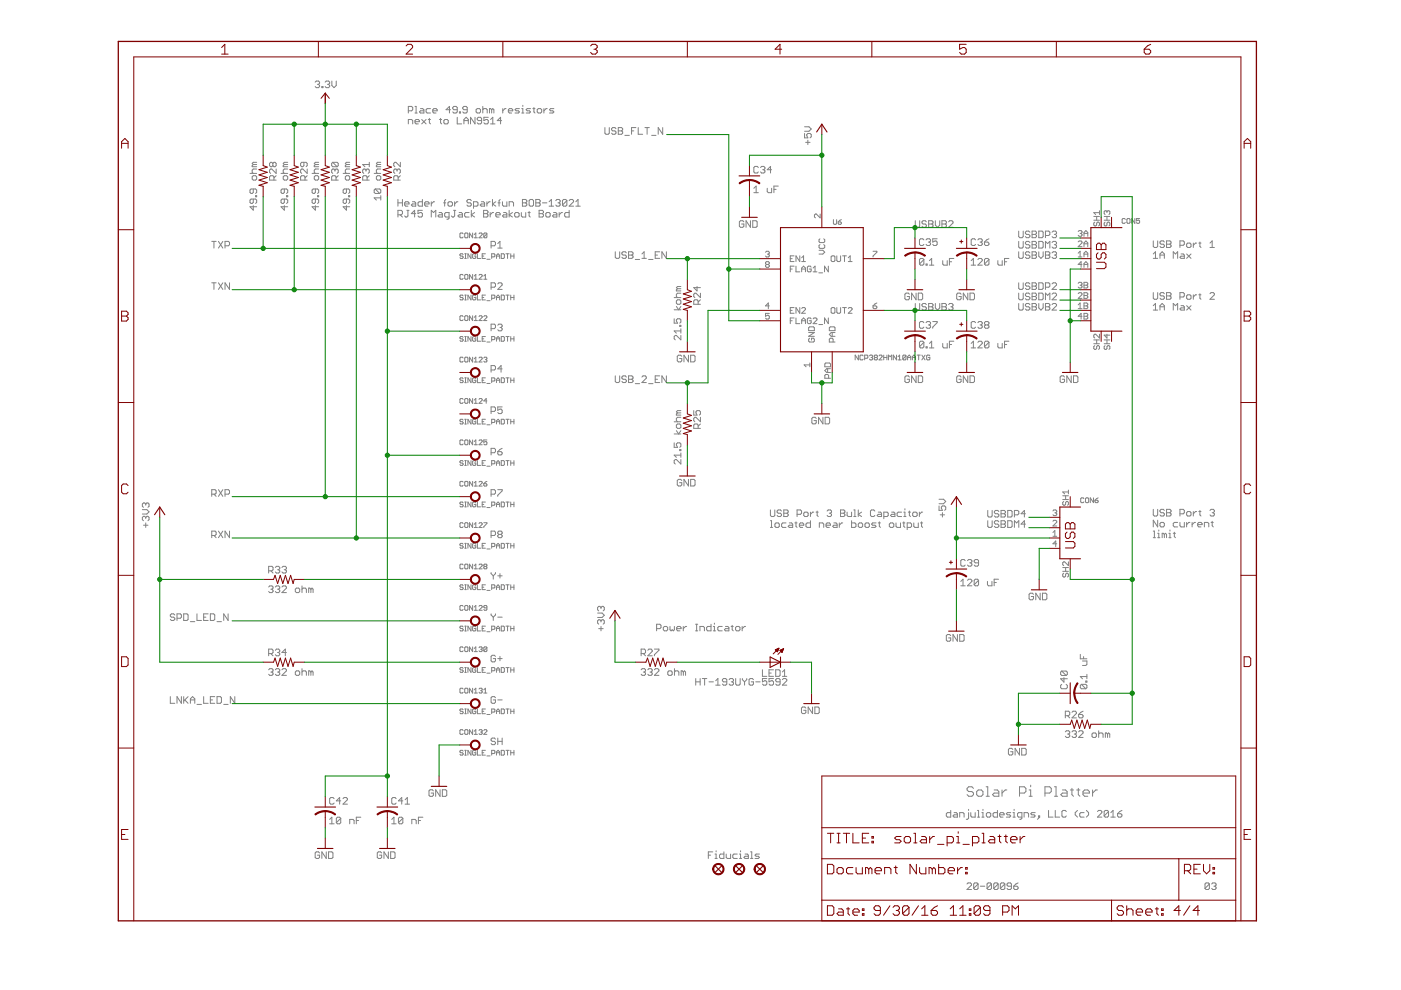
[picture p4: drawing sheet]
<svg xmlns="http://www.w3.org/2000/svg" width="297mm" height="210mm" viewBox="0 0 297 210" stroke-linecap="round" stroke-linejoin="round" font-family="sans-serif">
<g fill="none" stroke="#808080" stroke-width=".21">
<path d="M66.8 17.4l.3-.2h.4l.3 .2-.3 .5M67.3 17.9h.2M67.5 17.9l.3 .2-.3 .5h-.4l-.3-.2M68.2 18.4h.3v.2h-.3zM68.9 17.4l.3-.2h.5l.2 .2-.2 .5M69.4 17.9h.3M69.7 17.9l.2 .2-.2 .5h-.5l-.3-.2M70.4 17.2v.9l.4 .5 .5-.5v-.9M53 36.8h1.4M53.5 37.5l.2-.2h.5l.2 .2v.5l-.2 .2h-.5l-.2-.2zM53.7 34.9l-.2 .4h.9M53.7 34.9h.7"/>
<path d="M54.4 35.8h-.7l-.2 .3v.4l.2 .3M54.4 34.4h-.7l-.2 .2 .2 .3M57.8 34.6l-.2-.2-.5 .2v.5l.3 .2 .4-.2M57.8 34.6l.3-.2 .4 .2v.5l-.2 .2-.5-.2M57.8 34.6v.5M58.1 38.2v-.7l-.3-.2h-.4l-.3 .2v.7h1.4M58.5 35.8v1l-.9-1-.5 .3v.4l.3 .3M58.5 37.3l-.4 .4M59.6 36.8h1.4M60.3 34.9l-.3 .4h1M60.3 37.3h.4l.3 .2v.5l-.3 .2h-.4l-.3-.2v-.5zM60.3 34.9h.7"/>
<path d="M61 34.4h-.7l-.3 .2 .3 .3M61 35.8h-.7l-.3 .3v.4l.3 .3M64.4 34.4v.7l-.2 .2-.5-.2v-.5l.3-.2h.9l.2 .2v.5l-.2 .2M64.7 38.2v-.7l-.3-.2h-.4l-.3 .2v.7h1.4M65.1 35.8v1l-.9-1-.5 .3v.4l.3 .3M65.1 37.3l-.4 .4M66.2 36.8h1.4M66.6 37.5l.3-.2h.4l.3 .2v.5l-.3 .2h-.4l-.3-.2zM66.9 34.9l-.3 .4h1M66.9 34.9h.7M67.6 35.8h-.7l-.3 .3v.4l.3 .3M67.6 34.4h-.7l-.3 .2 .3 .3"/>
<path d="M70.5 34.4l-.2 .2v.5l.2 .2h1M70.5 34.4h1l.2 .2v.5l-.2 .2M70.5 34.4l1 .9M71 36.1l-.2-.3-.5 .3v.4l.2 .3M71 36.1l.2-.3 .5 .3v.4l-.2 .3M71 36.1v.2M71.2 38.2v-.7l-.2-.2h-.5l-.2 .2v.7h1.4M71.7 37.3l-.5 .4M72.7 36.8h1.4M73.4 37.3h.5l.2 .2v.5l-.2 .2h-.5l-.2-.2v-.5zM73.4 34.9l-.2 .4h.9M73.4 34.9h.7"/>
<path d="M74.1 35.8h-.7l-.2 .3v.4l.2 .3M74.1 34.4h-.7l-.2 .2 .2 .3M77.6 36.1l.2-.3 .5 .3v.4l-.2 .3M77.6 36.1l-.2-.3-.5 .3v.4l.2 .3M77.6 36.1v.2M77.8 38.2v-.7l-.2-.2h-.5l-.2 .2v.7h1.4M78.3 34.9h-1.4l.5 .4M78.3 37.3l-.5 .4M78.3 34.4v.9M79.3 36.8h1.4M80 37.3h.5l.2 .2v.5l-.2 .2h-.5l-.2-.2v-.5zM80 34.9l-.2 .4h.9"/>
<path d="M80 34.9h.7M80.7 34.4h-.7l-.2 .2 .2 .3M80.7 35.8h-.7l-.2 .3v.4l.2 .3M84.2 36.1l-.3-.3-.4 .3v.4l.2 .3M84.2 36.1l.2-.3 .5 .3v.4l-.3 .3M84.2 36.1v.2M84.4 38.2v-.7l-.2-.2h-.5l-.2 .2v.7h1.4M84.9 34.4v.9l-1-.9h-.2l-.2 .2v.5l.2 .2M84.9 37.3l-.5 .4M86.6 23.5h.7l.2-.2v-.5l-.2-.2h-.7v1.4M86.6 26.3v-1h.7l.2 .3v.7M88 22.6h.2v1.4"/>
<path d="M88 24h.5M88 25.8h.9l-.2-.5h-.5l-.2 .3v.4l.2 .3h.5M89.2 23h.4l.3 .3v.7h-.7l-.3-.3 .3-.2h.7M89.4 25.3l.9 1M90.3 25.3l-.9 1M90.8 25.3h.5M91 25.1v.9l.3 .3M91.3 23h-.7l-.3 .3v.4l.3 .3h.7M91.8 23.5h.9l-.2-.5h-.5l-.2 .3v.4l.2 .3h.5M93.2 25.3h.4M93.4 25.1v.9l.2 .3M94.1 25.6l.2-.3h.5l.2 .3v.4l-.2 .3h-.5l-.2-.3z"/>
<path d="M95.5 23.3h-.9l.7-.7v1.4M96.9 23.3h-.7l-.2-.3 .2-.4h.5l.2 .2v.9l-.2 .3h-.5l-.2-.3M96.9 24.9v1.4h1M97.4 23.7h.2v.3h-.2zM98.4 26.3v-1l.4-.4 .5 .4v1M98.4 25.6h.9M99.1 23.3h-.7l-.3-.3v-.2l.3-.2h.4l.3 .2v.9l-.3 .3h-.4l-.3-.3M100.7 24.9v1.4l-.9-1.4v1.4M100.9 23.3l.3-.3h.4l.3 .3v.4l-.3 .3h-.4l-.3-.3zM102.1 25.6h-.7l-.2-.3 .2-.4h.5l.2 .2v.9l-.2 .3h-.5l-.2-.3M102.4 23.3l.2-.3h.5l.2 .3v.7M102.4 22.6v1.4"/>
<path d="M103.5 24.9h-.9v.7l.7-.3 .2 .3v.4l-.2 .3h-.5l-.2-.3M104 26.3h.9M104 25.3l.5-.4v1.4M104.2 23.3l-.4-.3v1M104.2 23.3v.7M104.2 23.3l.3-.3 .2 .3v.7M106.4 25.6h-1l.7-.7v1.4M106.6 23v1M107.3 23h-.2l-.5 .5M107.8 23.5h.9l-.2-.5h-.5l-.2 .3v.4l.2 .3h.5M110.1 23h-.7l-.2 .3 .2 .2h.5l.2 .2-.2 .3h-.7M110.6 24h.5"/>
<path d="M110.6 23h.2v1M110.8 22.3v.3M112.5 23h-.7l-.3 .3 .3 .2h.4l.3 .2-.3 .3h-.7M113 23h.4M113.2 22.8v.9l.2 .3M113.9 23.3l.2-.3h.5l.3 .3v.4l-.3 .3h-.5l-.2-.3zM115.3 23v1M116 23h-.2l-.5 .5M117.4 23h-.7l-.2 .3 .2 .2h.5l.2 .2-.2 .3h-.7M128.2 27.1v1.1l.3 .3h.4l.3-.3v-1.1M130.6 27.3l-.2-.2h-.5l-.2 .2 .2 .4h.5l.2 .3v.2l-.2 .3h-.5l-.2-.3M131.1 27.1h.7l.2 .2-.2 .4 .2 .3v.2l-.2 .3h-.7z"/>
<path d="M131.1 27.7h.7M132.5 28.7h.9M133.9 27.7h.5M134.8 27.1h-.9v1.4M135.3 27.1v1.4h.9M136.7 27.1h1M137.2 27.1v1.4M138.2 28.7h.9M140.5 27.1v1.4l-.9-1.4v1.4M159.8 39.9l.5-.4v1.4M160.8 35.5l-.3-.2h-.4l-.3 .2v.9l.3 .3h.4l.3-.3M161.2 35.5l.3-.2h.4l.3 .2-.3 .5"/>
<path d="M161.7 36h.2M161.9 36l.3 .2-.3 .5h-.4l-.3-.3M162.7 39.9v.7l.2 .3h.7v-1M163.6 36h-.9l.7-.7v1.4M165 39.5h-.9v1.4M170.6 28.3v.9h.7l-.3-.4 .3-.5h.4l.3 .2v.5l-.3 .2M170.6 26.9h.9l.5 .4-.5 .5h-.9M170.8 30.2h.9M171.3 29.7v.9M44.9 51.2h.9M44.9 60h.9M45.4 51.2v1.4"/>
<path d="M45.4 60v1.4M46.3 51.2l.9 1.4M46.3 60l.9 1.4M47.2 51.2l-.9 1.4M47.2 60l-.9 1.4M47.7 52.1h.7l.3-.2v-.5l-.3-.2h-.7v1.4M48.7 60v1.4l-1-1.4v1.4M53.7 43.6v1l-.7-.8h1.4M53.7 40.1v.7l-.2 .2-.5-.2v-.5l.2-.2h1l.2 .2v.5l-.2 .2M53.7 42.2v.7l-.2 .2-.5-.2v-.5l.2-.2h1l.2 .2v.5l-.2 .2M54.2 41.5h.2v.2h-.2zM60.3 43.6v1l-.7-.8h1.4"/>
<path d="M60.3 42.2v.7l-.3 .2-.4-.2v-.5l.2-.2h.9l.3 .2v.5l-.3 .2M60.3 40.1v.7l-.3 .2-.4-.2v-.5l.2-.2h.9l.3 .2v.5l-.3 .2M60.7 41.5h.3v.2h-.3zM66.9 40.1v.7l-.3 .2-.4-.2v-.5l.2-.2h.9l.3 .2v.5l-.3 .2M66.9 43.6v1l-.7-.8h1.4M66.9 42.2v.7l-.3 .2-.4-.2v-.5l.2-.2h.9l.3 .2v.5l-.3 .2M67.3 41.5h.3v.2h-.3zM73.4 43.6v1l-.7-.8h1.4M73.4 42.2v.7l-.2 .2-.5-.2v-.5l.3-.2h.9l.2 .2v.5l-.2 .2M73.4 40.1v.7l-.2 .2-.5-.2v-.5l.3-.2h.9l.2 .2v.5l-.2 .2M73.9 41.5h.2v.2h-.2zM79.6 40.1h.9l.2 .2v.5l-.2 .2"/>
<path d="M79.6 40.1l-.3 .2v.5l.3 .2h.9M79.6 40.1l.9 .9M80.7 42h-1.4l.5 .4M80.7 41.5v.9M84.4 42.3v1.4M84.4 45.6h.7l.2-.3v-.5l-.2-.2h-.7v1.4M84.4 43h.9M84.8 45.6l.5 .4M85.3 42.3v1.4M85.8 43.2h.9l-.2-.4h-.5l-.2 .2v.5l.2 .2h.5M86.3 44.6h.4M86.5 44.6v1.2l-.2 .2-.5-.2"/>
<path d="M87.4 42.8h.5l.2 .2v.7h-.7l-.2-.2 .2-.3h.7M88.1 45.3h-.9l.7-.7v1.4M89.6 42.3v1.4h-.7l-.3-.2v-.5l.3-.2h.7M89.6 44.6h-1v.7l.5-.2 .5 .2v.5l-.3 .2h-.4l-.3-.2M90 43.2h1l-.3-.4h-.4l-.3 .2v.5l.3 .2h.4M91.4 42.8v.9M91.4 46v-1.4l.5 .5 .5-.5v1.4M92.1 42.8h-.2l-.5 .4M93.1 45.1h.5l.2 .2v.7h-.7l-.2-.2 .2-.2h.7M94 43h.5M94.5 42.3l-.2 .2v1.2M95 43l.2-.2h.5l.2 .2v.5l-.2 .2h-.5l-.2-.2z"/>
<path d="M95.2 46h-.7l-.2-.2v-.5l.2-.2h.7v1.1l-.5 .3M96.2 44.6h.4M96.4 42.8v.9M96.4 44.6v1.2l-.2 .2-.5-.2M97.1 42.8h-.2l-.5 .4M97.3 45.1h.5l.2 .2v.7h-.7l-.2-.2 .2-.2h.7M98.2 54l-.2-.2-.5 .2 .2 .3h.3l.2 .2-.2 .3h-.3l-.2-.2M98.2 49.6l-.2-.2h-.3l-.2 .2v.6l.2 .2h.3l.2-.2M98.2 58.4l-.2-.2h-.3l-.2 .2v.6l.2 .2h.3l.2-.2M98.5 54.8h.4M98.5 53.8h.4M98.7 49.4h.3l.2 .2v.6l-.2 .2h-.3l-.2-.2v-.6z"/>
<path d="M98.7 58.2h.3l.2 .2v.6l-.2 .2h-.3l-.2-.2v-.6zM98.7 53.8v1M99.5 45.1h-.8l-.2 .2v.5l.2 .2h.8M99.9 53.8v1l-.7-1v1M99.9 42.5l-.2-.2h-.5l-.2 .5 .2 .2h.5l.2 .5-.2 .2h-.5l-.2-.2M99.9 44.6v1.4M100.2 49.4v1l-.7-1v1M100.2 58.2v1l-.7-1v1M100.4 43.7h.7l.2-.2v-.5l-.2-.2h-.7v1.4M100.5 49.7l.4-.3v1M100.5 58.5l.4-.3v1M100.5 50.4h.7"/>
<path d="M100.5 59.2h.7M100.6 45.1l-.7 .5 .7 .4M100.9 54l-.2-.2-.5 .2v.6l.2 .2h.3l.2-.2v-.3h-.4M101.2 53.8v1h.7M101.6 49.6l.1-.2h.4l.1 .2-.6 .8h.6M101.6 58.4l.1-.2h.4l.1 .2-.6 .8h.6M102 42.8h.5l.2 .2v.7h-.7l-.2-.2 .2-.3h.7M102.2 54.3h.4M102.5 44.6h.7l.3 .2-.3 .5 .3 .5-.3 .2h-.7zM102.5 45.3h.7M102.6 59.2h.6M102.6 58.5l.3-.3v1"/>
<path d="M102.9 53.8h-.7v1h.7M103.2 42.8v.9M103.2 49.6v.6l-.1 .2h-.4l-.1-.2M103.2 55h.7M103.2 49.6l-.1-.2h-.4l-.1 .2v.6M103.2 49.6l-.6 .6M103.9 42.8h-.2l-.5 .4M103.9 45.1v.9M104.1 52.1h.7l.3-.2v-.5l-.3-.2h-.7v1.4M104.2 54.5h.6l.1-.2v-.3l-.1-.2h-.6v1M104.4 42.3v1.4M104.6 45.1h-.2l-.5 .5"/>
<path d="M105.1 42.8l-.7 .4 .7 .5M105.1 45.6h.9v-.3l-.2-.2h-.5l-.2 .2v.5l.2 .2h.5M105.3 54.3h.6M105.3 54.8v-.7l.3-.3 .3 .3v.7M105.5 51.6l.5-.4v1.4M105.5 52.6h1M105.6 43h.4M106 42.3l-.2 .2v1.2M106.3 53.8h.5l.1 .2v.6l-.1 .2h-.5zM106.5 42.8v.7l.3 .2h.7v-.9M106.8 45.1h.4l.3 .2v.7h-.7l-.3-.2 .3-.2h.7M107.3 53.8h.6"/>
<path d="M107.6 53.8v1M107.9 43.7v-.9h.7l.3 .2v.7M107.9 44.6v1.4M108.3 54.3h.7M108.3 53.8v1M108.6 45.1l-.7 .5 .7 .4M109 53.8v1M109.1 45.3l.2-.2h.5l.3 .2v.5l-.3 .2h-.5l-.2-.2zM110.5 45.1v.7l.3 .2h.7v-.9M110.8 43h.7M110.8 42.3h.7l.2 .2-.2 .5 .2 .5-.2 .2h-.7zM112 45.1h.4"/>
<path d="M112.2 44.8v1l.2 .2M112.4 42.3h.5l.2 .2v1l-.2 .2h-.5l-.2-.2v-1zM113.6 43h.7M113.6 42.3h.7l.2 .2-.2 .5 .2 .5-.2 .2h-.7zM114.3 44.6h.7l.2 .2-.2 .5 .2 .5-.2 .2h-.7zM114.3 45.3h.7M115 43h1M115.7 45.3l.3-.2h.4l.2 .2v.5l-.2 .2h-.4l-.3-.2zM116.4 43.7h1M116.4 42.8l.5-.5v1.4M117.4 45.1h.4l.3 .2v.7h-.7l-.3-.2 .3-.2h.7M117.8 42.5l.3-.2h.4l.3 .2-.3 .5"/>
<path d="M118.3 43h.2M118.5 43l.3 .2-.3 .5h-.4l-.3-.2M118.6 45.1v.9M119.3 45.1h-.3l-.4 .5M120.2 42.5v1l-.2 .2h-.5l-.2-.2M120.2 42.5l-.2-.2h-.5l-.2 .2v1M120.2 42.5l-.9 1M120.7 42.5l.2-.2h.5l.2 .2v.3l-.9 .9h.9M120.7 44.6v1.4h-.7l-.3-.2v-.5l.3-.2h.7M122.1 43.7h.9M122.1 42.8l.5-.5v1.4M130.5 53.4v1.1l.2 .3h.4l.3-.3v-1.1"/>
<path d="M132.8 53.6l-.2-.2h-.5l-.3 .2v.2l.3 .3h.5l.2 .2-.2 .5h-.5l-.3-.3M133.3 53.4h.7l.2 .2v.2l-.2 .3 .2 .2v.2l-.2 .3h-.7zM133.3 54.1h.7M134.7 55h.9M136.1 54.8h.9M136.1 53.8l.5-.4v1.4M137.5 55h1M138.9 54.1h.5M139.9 53.4h-1v1.4h1M141.3 53.4v1.4l-1-1.4v1.4M157.7 47l-.2-.2h-.5l-.2 .2v1l.2 .2h.5l.2-.2v-.5h-.5M159.1 46.8v1.4l-.9-1.4v1.4"/>
<path d="M159.6 46.8h.7l.2 .2v1l-.2 .2h-.7zM159.8 40.9h1M162.3 53.5l.2-.2h.4l.2 .2-.2 .4M162.5 56.1l-.2-.2 .2-.4h.4l.2 .2-.2 .4M162.5 56.1l-.2 .2 .2 .4h.4l.2-.2-.2-.4M162.5 56.1h.4M162.7 53.9h.2M162.9 53.9l.2 .2-.2 .4h-.4l-.2-.2M164.1 40.2h.4M167.6 54.8h.4M167.6 57h.4M168.4 54.3h-.8v1.2h.8"/>
<path d="M168.4 56.4h-.8v1.2M168.8 56.4v1.2h.8M169.6 54.3v1.2l-.8-1.2v1.2M170 55.5h.8M170 54.7l.4-.4v1.2M170 57h.8M170 57.6v-.8l.4-.4 .4 .4v.8M172 56.6l-.2-.2h-.4l-.2 .2v.8l.2 .2h.4l.2-.2v-.4h-.4M172.4 57.6h.8M172.4 56.8l.4-.4v1.2M173.6 57.8h.8M173.7 53.1h.8l.4 .4-.4 .4h-.8"/>
<path d="M173.8 51.9l-.1 .1v.5l.1 .2h.8l.3-.2v-.5l-.3-.1M173.8 50.6l-.1 .2v.4l.1 .2h.8l.3-.2v-.4l-.3-.2M173.9 45.4v.8l-.8-.8-.4 .2v.4l.2 .2M175.6 56.4v1.2l-.8-1.2v1.2M176.2 54.4l.2-.1h.4l.2 .1v.8l-.2 .3h-.4l-.2-.3zM176.7 46.6v.8l.2 .2h.3l.2-.2v-.8M177.4 54.3v.9l.2 .3h.4l.2-.3v-.9M177.7 47.1h.5l.2 .3-.2 .2h-.3l-.2-.2zM178.4 46.6l-.7 .5M178.6 54.3h.9M179 54.3v1.2M179.9 55.5h.8"/>
<path d="M179.9 54.7l.4-.4v1.2M185.1 53.3h.8v.2l-.8 .8v.2M194.1 46.8v1.2l.2 .2h.5l.2-.2v-1.2M195.9 55v1l-.3 .2h-.4l-.3-.2M195.9 55l-.3-.2h-.4l-.3 .2v1M195.9 50.9l-.3-.3h-.4l-.3 .3v.9l.3 .2h.4l.3-.2M195.9 55l-1 1M196.3 56h.3v.2h-.3zM196.3 50.9l.3-.3h.5l.2 .3-.2 .4M196.4 47l-.2-.2h-.5l-.2 .5 .2 .2h.5l.2 .5-.2 .2h-.5l-.2-.2M196.8 51.3h.3M196.9 46.8h.7l.2 .2-.2 .5 .2 .5-.2 .2h-.7z"/>
<path d="M196.9 47.5h.7M197.1 56.2h.9M197.1 55.3l.4-.5v1.4M197.1 51.3l.2 .3-.2 .4h-.5l-.3-.2M198.3 46.8v.9l.5 .5 .4-.5v-.9M198.7 50.6h-.9v.7l.4-.2 .5 .2v.5l-.2 .2h-.5l-.2-.2M199.7 46.8h.7l.3 .2-.3 .5 .3 .5-.3 .2h-.7zM199.7 47.5h.7M199.9 55.3v.7l.2 .2h.7v-.9M201.1 47l.3-.2h.4l.3 .2v.3l-1 .9h1M201.3 55.5h.5M202.2 54.8h-.9v1.4"/>
<path d="M205.9 55.3l.5-.5v1.4M205.9 56.2h.9M206.8 50.9l-.2-.3h-.5l-.2 .3v.9l.2 .2h.5l.2-.2M207.3 55l.3-.2h.4l.3 .2v.3l-1 .9h1M207.3 50.9l.3-.3h.4l.3 .3-.3 .4M207.8 51.3h.2M208 51.3l.3 .3-.3 .4h-.4l-.3-.2M208.7 51.3h.7l.3 .5-.3 .2h-.4l-.3-.2zM209.7 55v1l-.3 .2h-.4l-.3-.2M209.7 55l-.3-.2h-.4l-.3 .2v1M209.7 55l-1 1M209.7 50.6l-1 .7"/>
<path d="M211.6 55.3v.7l.2 .2h.7v-.9M213 55.5h.4M213.9 54.8h-.9v1.4M216 53.4v1.1l.2 .3h.5l.2-.3v-1.1M216 51.2v1.2l.2 .2h.5l.2-.2v-1.2M216 60v1.1l.2 .3h.5l.2-.3v-1.1M216 49v1.2l.2 .2h.5l.2-.2v-1.2M218.4 53.6l-.3-.2h-.5l-.2 .4 .2 .3h.5l.3 .2v.2l-.3 .3h-.5l-.2-.3M218.4 51.4l-.3-.2h-.5l-.2 .2 .2 .5h.5l.3 .2v.3l-.3 .2h-.5l-.2-.2M218.4 49.2l-.3-.2h-.5l-.2 .5 .2 .2h.5l.3 .2v.3l-.3 .2h-.5l-.2-.2M218.8 53.4h.7l.3 .2-.3 .5 .3 .4-.3 .3h-.7zM218.8 54.1h.7"/>
<path d="M218.8 51.2h.7l.3 .2-.3 .5 .3 .2v.3l-.3 .2h-.7zM218.8 60h.7l.3 .2-.3 .5 .3 .4-.3 .3h-.7zM218.8 49h.7l.3 .2-.3 .5 .3 .5-.3 .2h-.7zM218.8 49.7h.7M218.8 51.9h.7M220.2 51.2h.7l.3 .2v1l-.3 .2h-.7zM220.2 60h.7l.3 .2v.9l-.3 .3h-.7zM220.2 49h.7l.3 .2v1l-.3 .2h-.7zM220.2 53.4v.9l.5 .5 .5-.5v-.9M221.7 53.4h.7l.2 .2-.2 .5 .2 .4-.2 .3h-.7zM221.7 54.1h.7M221.7 49.9h.7l.2-.2v-.5l-.2-.2h-.7v1.4"/>
<path d="M221.7 52.6v-1.4l.4 .4 .5-.4v1.4M223.1 51.4l.2-.2h.5l.2 .2-.2 .5M223.1 53.6l.2-.2h.5l.2 .2-.2 .5M223.1 49.2l.2-.2h.5l.2 .2-.2 .5M223.5 54.1h.3M223.5 49.7h.3M223.5 51.9h.3M223.8 54.1l.2 .2-.2 .5h-.5l-.2-.3M223.8 51.9l.2 .2v.3l-.2 .2h-.5l-.2-.2M223.8 49.7l.2 .2-.2 .5h-.5l-.2-.2M228.6 51.3l.2-.2h.4l.2 .2v.2l-.8 .8h.8M228.6 49.1l.2-.2h.4l.2 .2-.2 .4"/>
<path d="M228.6 53.7l.4-.4v1.2M228.6 54.5h.8M229 49.5h.2M229.2 49.5l.2 .2-.2 .4h-.4l-.2-.2M229.4 56.1h-.8l.6-.6v1.2M229.8 52.3v-.8l.4-.4 .4 .4v.8M229.8 53.9h.8M229.8 56.1h.8M229.8 49.5h.8M229.8 50.1v-.8l.4-.4 .4 .4v.8M229.8 54.5v-.8l.4-.4 .4 .4v.8M229.8 56.7v-.8l.4-.4 .4 .4v.8"/>
<path d="M229.8 59.9h.6l.2 .2-.2 .4 .2 .4-.2 .2h-.6zM229.8 51.7h.8M231.9 46.7h1.2M231.9 45.9h1.2M232.1 47.1l-.2 .2v.4l.4 .2 .2-.2v-.4l.4-.2 .2 .2v.4l-.2 .2M232.5 45.9v.8M233.1 44.7v.8M233.1 45.1h-1.2l.4 .4M234.1 46.7h1.2M234.1 45.9h1.2M234.3 47.1l-.2 .2v.4l.2 .2 .4-.2v-.4l.2-.2 .4 .2v.4l-.2 .2M234.7 44.9l-.2-.2-.4 .2v.4l.2 .2"/>
<path d="M234.7 44.9l.2-.2 .4 .2v.4l-.2 .2M234.7 44.9v.2M234.7 45.9v.8M238.6 46.5l-.2-.2h-.3l-.2 .2v.7l.2 .1h.3l.2-.1M239.1 46.3h.3l.2 .2v.7l-.2 .1h-.3l-.2-.1v-.7zM240.6 46.3v1l-.7-1v1M241.6 46.3h-.7v.5l.4-.1 .3 .1v.4l-.2 .1h-.3l-.2-.1M244.5 51.1v1.1l.3 .3h.4l.2-.3v-1.1M244.5 53.8l.5-.4v1.4M244.5 54.8h.9M245.9 54.8v-1l.5-.4 .5 .4v1M245.9 54.1h1"/>
<path d="M246.9 51.3l-.3-.2h-.4l-.3 .4 .3 .3h.4l.3 .4-.3 .3h-.4l-.3-.3M247.3 51.1h.8l.2 .2-.2 .5 .2 .4-.2 .3h-.8zM247.3 51.8h.8M248.8 54.8v-1.4l.4 .4 .5-.4v1.4M250.2 52h.7l.2-.2v-.5l-.2-.2h-.7v1.4M250.4 53.8h.5l.2 .3v.7h-.7l-.2-.3 .2-.2h.7M251.6 51.8l.2-.3h.5l.2 .3v.4l-.2 .3h-.5l-.2-.3zM251.6 53.8l.9 1M252.5 53.8l-.9 1M253 51.5v1M253.7 51.5h-.2l-.5 .5M254.2 51.5h.4"/>
<path d="M254.4 51.3v.9l.2 .3M256.5 51.5l.5-.4v1.4M256.5 52.5h1M98.2 71.5l-.2-.1h-.3l-.2 .3 .5 .1 .2 .4-.2 .1h-.3l-.2-.1M98.2 75.9l-.2-.2h-.3l-.2 .2v.7l.2 .2h.3l.2-.2M98.2 62.7l-.2-.1h-.3l-.2 .1 .2 .4h.3l.2 .1-.2 .4h-.3l-.2-.2M98.2 67.1l-.2-.1h-.3l-.2 .1v.7l.2 .2h.3l.2-.2M98.5 75.9l.2-.2h.3l.2 .2v.7l-.2 .2h-.3l-.2-.2zM98.5 72.3h.4M98.5 62.6h.4M98.5 63.6h.4M98.5 71.4h.4"/>
<path d="M98.7 67h.3l.2 .1v.7l-.2 .2h-.3l-.2-.2v-.7zM98.7 62.6v1M98.7 71.4v.9M99.9 62.6v1l-.7-1v1M99.9 71.4v.9l-.7-.9v.9M100.2 67v1l-.7-1v1M100.2 75.7v1.1l-.7-1.1v1.1M100.5 76.8h.7M100.5 67.3l.4-.3v1M100.5 76.1l.4-.4v1.1M100.5 68h.7M100.9 62.7l-.2-.1h-.3l-.2 .1v.7l.2 .2h.3l.2-.2v-.3h-.4"/>
<path d="M100.9 71.5l-.2-.1h-.3l-.2 .1v.7l.2 .1h.3l.2-.1v-.4h-.4M101.2 71.4v.9h.7M101.2 62.6v1h.7M101.6 75.9l.1-.2h.4l.1 .2-.6 .9h.6M101.6 67.1l.1-.1h.4l.1 .1-.6 .9h.6M102.2 63.1h.4M102.2 71.8h.4M102.6 67.1l.1-.1h.4l.1 .1-.6 .9h.6M102.6 75.9l.1-.2h.4l.1 .2-.1 .3M102.9 71.4h-.7v.9h.7M102.9 62.6h-.7v1h.7M102.9 76.2h.2"/>
<path d="M103.1 76.2l.1 .2-.1 .4h-.4l-.1-.2M103.2 63.8h.7M103.2 72.5h.7M104.1 60.9h.7l.3-.2v-.5l-.3-.2h-.7v1.4M104.1 69.7h.7l.3-.3v-.4l-.3-.3h-.7v1.4M104.1 78.4h.7l.3-.2v-.5l-.3-.2h-.7v1.4M104.2 63.2h.6l.1-.1v-.4l-.1-.1h-.6v1M104.2 72h.6l.1-.5-.1-.1h-.6v.9M105.3 63.1h.6M105.3 63.6v-.7l.3-.3 .3 .3v.7M105.3 72.3v-.6l.3-.3 .3 .3v.6M105.3 71.8h.6"/>
<path d="M105.5 60.2l.3-.2h.4l.3 .2v.2l-1 1h1M105.5 69l.3-.3h.4l.3 .3-.3 .4M106 69.4h.2M106.2 69.4l.3 .3-.3 .4h-.4l-.3-.2M106.3 71.4h.5l.1 .1v.7l-.1 .1h-.5zM106.3 62.6h.5l.1 .1v.7l-.1 .2h-.5zM106.5 78.2h-1l.7-.7v1.4M107.3 62.6h.6M107.3 71.4h.6M107.6 62.6v1M107.6 71.4v.9M108.3 63.1h.7"/>
<path d="M108.3 62.6v1M108.3 71.4v.9M108.3 71.8h.7M109 62.6v1M109 71.4v.9M130.5 79.7v1.2l.2 .2h.4l.3-.2v-1.2M132.8 79.9l-.2-.2h-.5l-.3 .2v.3l.3 .2h.5l.2 .5-.2 .2h-.5l-.3-.2M133.3 79.7h.7l.2 .2v.3l-.2 .2 .2 .2v.3l-.2 .2h-.7zM136.1 79.9l.2-.2h.5l.2 .2v.3l-.9 .9h.9M139.9 79.7h-1v1.4h1M141.3 79.7v1.4l-1-1.4v1.4M142.9 67.6v.9h.8l-.3-.4v-.3l.3-.2h.4l.3 .2v.5l-.3 .2"/>
<path d="M142.9 65.7h1.5M142.9 63.1h1.5M143.4 65l.5 .7 .5-.7M143.7 63.6h.4l.3 .2v.5l-.3 .2h-.4l-.3-.2v-.5zM143.7 61.2l-.3 .2v.3h1M143.7 61.2h.7M144.1 69h.3v.2h-.3zM144.4 70.2h-1.5l.5 .4M144.4 69.7v.9M144.4 71.1v1l-1-1-.5 .3v.4l.3 .3M144.4 62.2h-.7l-.3 .2v.5l.3 .2M144.4 60.7h-.7l-.3 .3 .3 .2"/>
<path d="M144.5 75.5l-.2-.2h-.5l-.2 .2v1l.2 .2h.5l.2-.2v-.5h-.4M146 75.3v1.4l-1-1.4v1.4M146.4 75.3h.7l.3 .2v1l-.3 .2h-.7zM147.8 60.7v1l-.7-.7h1.4M148 64.5v-.7l-.2-.2h-.5l-.2 .2v.7h1.4M148.5 62.2v.9l-.9-.9-.5 .2v.5l.2 .2M148.5 63.6l-.5 .5M163.1 66.4h-.8v.7l.4-.3 .4 .3v.4l-.2 .1h-.4l-.2-.1M163.1 64.9h-.8l.6-.7v1.2M167.6 65.8h.4M167.6 68h.4M168.4 65.2h-.8v1.2h.8"/>
<path d="M168.4 67.4h-.8v1.2M168.8 67.4v1.2h.8M169.6 65.2v1.2l-.8-1.2v1.2M170 68.6v-.8l.4-.4 .4 .4v.8M170 65.4l.2-.2h.4l.2 .2v.2l-.8 .8h.8M170 68h.8M171.4 69.5l.3-.2h.8l.2 .2v.6h-1.3zM171.4 70.5h1.3l-1.3 .8h1.3M171.7 71.7l-.3 .2v.4l.3 .2h.8l.2-.2v-.4l-.2-.2h-.4v.4M171.7 77.4h-1.2l.4 .4M171.7 77v.8M172 67.6l-.2-.2h-.4l-.2 .2v.8l.2 .2h.4l.2-.2v-.4h-.4"/>
<path d="M172.4 67.6l.2-.2h.4l.2 .2v.2l-.8 .8h.8M173.6 68.8h.8M175.1 77h.8l.2 .2v.6h-1.2v-.6zM175.5 78.2v.8M175.6 67.4v1.2l-.8-1.2v1.2M175.8 69.5l.2-.2h.8l.2 .2v.6h-1.2zM176.1 78.2h-.8l-.4 .4 .4 .4h.8M176.2 65.4l.2-.2h.4l.2 .2v.8l-.2 .2h-.4l-.2-.2zM176.4 70.5v.8M176.6 72.5v-.6l-.2-.2h-.4l-.2 .2v.6h1.2M177 70.5h-.8l-.4 .4 .4 .4h.8M177.4 65.2v1l.2 .2h.4l.2-.2v-1"/>
<path d="M178.6 65.2h.9M179 65.2v1.2M179.9 65.4l.1-.2h.4l.3 .2v.2l-.8 .8h.8M182 75.3v1l-.7-1v1M183 75.5l-.2-.2h-.3l-.2 .2v.6l.2 .2h.3l.2-.2M183.3 76h.5l.2-.2v-.3l-.2-.2h-.5v1M184.3 75.5l.2-.2h.3l.2 .2-.2 .3M184.7 75.8h.1M184.8 75.8l.2 .2-.2 .3h-.3l-.2-.2M185.1 64.9h.6l.2 .4-.2 .1h-.4l-.2-.1zM185.5 75.8l-.1-.2 .1-.3h.4l.1 .2-.1 .3M185.5 75.8l-.1 .2 .1 .3h.4l.1-.2-.1-.3"/>
<path d="M185.5 75.8h.4M185.9 64.2l-.8 .7M186.4 75.5l.1-.2 .5 .2-.6 .8h.6M187.4 75.3v1M187.4 75.8h.6M188 75.3v1M188.4 76.3v-1l.3 .3 .4-.3v1M190.1 75.3v1l-.7-1v1M190.4 76.3h.7M190.4 75.6l.3-.3v1M192.1 75.5l-.2-.2h-.3l-.2 .2v.6M192.1 75.5v.6l-.2 .2h-.3l-.2-.2"/>
<path d="M192.1 75.5l-.7 .6M192.4 75.8h.7M192.4 76.3v-.7l.4-.3 .3 .3v.7M192.8 79.9l-.2-.2h-.5l-.2 .2v1l.2 .2h.5l.2-.2v-.5h-.5M192.8 62.4l-.2-.3h-.5l-.2 .3v.9l.2 .3h.5l.2-.3v-.4h-.5M193.4 75.8h.7M193.4 76.3v-.7l.4-.3 .3 .3v.7M194.1 64.3v1.2l.2 .2h.5l.2-.2v-1.2M194.2 62.1v1.5l-.9-1.5v1.5M194.2 79.7v1.4l-.9-1.4v1.4M194.4 75.3h.7M194.7 79.7h.7l.2 .2v1l-.2 .2h-.7z"/>
<path d="M194.7 62.1h.7l.2 .3v.9l-.2 .3h-.7zM194.8 75.3v1M195.5 75.3l.6 1M195.9 72.6l-.3-.3h-.4l-.3 .3v.9M195.9 72.6v.9l-.3 .3h-.4l-.3-.3M195.9 68.4l-.3-.2h-.4l-.3 .2v1l.3 .2h.4l.3-.2M195.9 72.6l-1 .9M196.1 75.3l-.6 1M196.3 68.4l.3-.2h.5l.2 .2-.2 .5M196.3 73.5h.3v.3h-.3zM196.4 64.6l-.2-.3h-.5l-.2 .5 .2 .2h.5l.2 .5-.2 .2h-.5l-.2-.2M196.8 68.9h.3"/>
<path d="M196.9 64.3h.7l.2 .3-.2 .4 .2 .5-.2 .2h-.7zM196.9 65h.7M197.1 73.8h.9M197.1 72.8l.4-.5v1.5M197.1 68.9l.2 .2-.2 .5h-.5l-.3-.2M197.1 75.5l-.1-.2h-.4l-.1 .2v.6l.1 .2h.4l.1-.2v-.3h-.3M197.8 68.2h.9v.2l-.9 1v.2M198.3 64.3v1l.5 .4 .4-.4v-1M199.7 64.3h.7l.3 .3-.3 .4 .3 .5-.3 .2h-.7zM199.7 65h.7M199.9 72.8v.7l.2 .3h.7v-1M201.1 64.6l.3-.3h.4l.3 .3-.3 .4"/>
<path d="M201.3 73h.5M201.6 65h.2M201.8 65l.3 .3-.3 .4h-.4l-.3-.2M202.2 72.3h-.9v1.5M203.8 62.4l-.3-.3h-.4l-.3 .3v.9l.3 .3h.4l.3-.3v-.4h-.5M203.8 79.9l-.3-.2h-.4l-.3 .2v1l.3 .2h.4l.3-.2v-.5h-.5M205.2 62.1v1.5l-1-1.5v1.5M205.2 79.7v1.4l-1-1.4v1.4M205.7 62.1h.7l.2 .3v.9l-.2 .3h-.7zM205.7 79.7h.7l.2 .2v1l-.2 .2h-.7zM205.9 72.8l.5-.5v1.5M205.9 73.8h.9"/>
<path d="M206.8 68.4l-.2-.2h-.5l-.2 .2v1l.2 .2h.5l.2-.2M207.3 68.4l.3-.2h.4l.3 .2-.3 .5M207.3 72.6l.3-.3h.4l.3 .3v.2l-1 1h1M207.8 68.9h.2M208 68.9l.3 .2-.3 .5h-.4l-.3-.2M209 68.9l-.3-.3 .3-.4h.4l.3 .2-.3 .5M209 68.9l-.3 .2 .3 .5h.4l.3-.2-.3-.5M209 68.9h.4M209.7 72.6l-.3-.3h-.4l-.3 .3v.9M209.7 72.6v.9l-.3 .3h-.4l-.3-.3M209.7 72.6l-1 .9M211.6 72.8v.7l.2 .3h.7v-1"/>
<path d="M213 73h.4M213.9 72.3h-.9v1.5M216 64.3v1.2l.2 .2h.5l.2-.2v-1.2M216 62.1v1.2l.2 .3h.5l.2-.3v-1.2M218.4 64.6l-.3-.3h-.5l-.2 .5 .2 .2h.5l.3 .3v.2l-.3 .2h-.5l-.2-.2M218.4 60.2l-.3-.2h-.5l-.2 .4 .2 .3h.5l.3 .2v.2l-.3 .3h-.5l-.2-.3M218.4 62.4l-.3-.3h-.5l-.2 .3 .2 .5h.5l.3 .2v.2l-.3 .3h-.5l-.2-.3M218.8 64.3h.7l.3 .3-.3 .4 .3 .5-.3 .2h-.7zM218.8 65h.7M218.8 62.1h.7l.3 .3-.3 .5 .3 .4-.3 .3h-.7zM218.8 62.9h.7M218.8 60.7h.7"/>
<path d="M220.2 62.1h.7l.3 .3v.9l-.3 .3h-.7zM220.2 64.3v1l.5 .4 .5-.4v-1M221.7 64.3h.7l.2 .3-.2 .4 .2 .5-.2 .2h-.7zM221.7 65h.7M221.7 60.9h.7l.2-.2v-.5l-.2-.2h-.7v1.4M221.7 63.6v-1.5l.4 .5 .5-.5v1.5M223.1 64.6l.2-.3h.5l.2 .3v.2l-.9 .9h.9M223.1 60.2l.2-.2h.5l.2 .2v.2l-.9 1h.9M223.1 62.4l.2-.3h.5l.2 .3v.2l-.9 1h.9M225.7 79.9l-.2-.2h-.5l-.2 .2v1l.2 .2h.5l.2-.2v-.5h-.5M227.1 79.7v1.4l-.9-1.4v1.4M227.6 79.7h.7l.2 .2v1l-.2 .2h-.7z"/>
<path d="M228.6 65.4h.8M228.6 60.1l.2-.2h.4l.2 .2-.2 .4M228.6 62.3l.2-.2h.4l.2 .2v.2l-.8 .8h.8M228.6 64.6l.4-.4v1.2M229 60.5h.2M229.2 60.5l.2 .2-.2 .4h-.4l-.2-.2M229.4 67.1h-.8l.6-.7v1.2M229.8 64.9h.6M229.8 66.4h.6l.2 .2-.2 .5 .2 .4-.2 .1h-.6zM229.8 64.2h.6l.2 .3-.2 .4 .2 .4-.2 .1h-.6zM229.8 62.1h.6l.2 .2-.2 .4 .2 .4-.2 .2h-.6zM229.8 60.5h.6"/>
<path d="M229.8 62.7h.6M229.8 67.1h.6M231.9 72.9h1.2M231.9 72.1h1.2M232.1 73.3l-.2 .2v.4l.4 .2 .2-.2v-.4l.4-.2 .2 .2v.4l-.2 .2M232.5 72.1v.8M233.1 70.9v.8l-.8-.8-.4 .2v.4l.2 .2M234.1 72.9h1.2M234.1 72.1h1.2M234.3 73.3l-.2 .2v.4l.2 .2 .4-.2v-.4l.2-.2h.2l.2 .2v.4l-.2 .2M234.7 70.9v.8l-.6-.6h1.2M234.7 72.1v.8"/>
<path d="M244.5 62v1.2l.3 .3h.4l.2-.3v-1.2M244.5 64.8l.5-.5v1.4M244.5 65.7h.9M245.9 65.7v-.9l.5-.5 .5 .5v.9M245.9 65h1M246.9 62.3l-.3-.3h-.4l-.3 .3 .3 .4h.4l.3 .3v.2l-.3 .3h-.4l-.3-.3M247.3 62h.8l.2 .3-.2 .4 .2 .3v.2l-.2 .3h-.8zM247.3 62.7h.8M248.8 65.7v-1.4l.4 .5 .5-.5v1.4M250.2 63h.7l.2-.3v-.4l-.2-.3h-.7v1.5M250.4 64.8h.5l.2 .2v.7h-.7l-.2-.2 .2-.2h.7M251.6 62.7l.2-.2h.5l.2 .2v.5l-.2 .3h-.5l-.2-.3z"/>
<path d="M251.6 64.8l.9 .9M252.5 64.8l-.9 .9M253 62.5v1M253.7 62.5h-.2l-.5 .5M254.2 62.5h.4M254.4 62.3v.9l.2 .3M256.5 62.3l.3-.3h.4l.3 .3v.2l-1 1h1M98.2 89.1l-.2-.2h-.3l-.2 .3 .2 .2h.3l.2 .3-.2 .2h-.3l-.2-.2M98.2 80.3l-.2-.2h-.3l-.2 .4 .2 .1h.3l.2 .4-.2 .1h-.3l-.2-.1M98.2 84.7l-.2-.2h-.3l-.2 .2v.6l.2 .2h.3l.2-.2M98.2 93.5l-.2-.2h-.3l-.2 .2v.6l.2 .2h.3l.2-.2M98.2 97.8l-.2-.1h-.3l-.2 .3 .2 .2h.3l.2 .3-.2 .2h-.3l-.2-.2"/>
<path d="M98.5 89.9h.4M98.5 80.1h.4M98.5 81.1h.4M98.5 88.9h.4M98.5 97.7h.4M98.5 98.7h.4M98.7 84.5h.3l.2 .2v.6l-.2 .2h-.3l-.2-.2v-.6zM98.7 93.3h.3l.2 .2v.6l-.2 .2h-.3l-.2-.2v-.6zM98.7 80.1v1M98.7 88.9v1M98.7 97.7v1M99.9 80.1v1l-.7-1v1"/>
<path d="M99.9 88.9v1l-.7-1v1M99.9 97.7v1l-.7-1v1M100.2 84.5v1l-.7-1v1M100.2 93.3v1l-.7-1v1M100.5 84.8l.4-.3v1M100.5 93.6l.4-.3v1M100.5 85.5h.7M100.5 94.3h.7M100.9 89.1l-.2-.2h-.3l-.2 .2v.6l.2 .2h.3l.2-.2v-.3h-.4M100.9 97.8l-.2-.1h-.3l-.2 .1v.7l.2 .2h.3l.2-.2v-.3h-.4M100.9 80.3l-.2-.2h-.3l-.2 .2v.7l.2 .1h.3l.2-.1v-.4h-.4M101.2 88.9v1h.7"/>
<path d="M101.2 80.1v1h.7M101.2 97.7v1h.7M101.6 84.7l.1-.2h.4l.1 .2-.6 .8h.6M101.6 93.5l.1-.2h.4l.1 .2-.6 .8h.6M102.2 89.4h.4M102.2 80.6h.4M102.2 98.2h.4M102.9 88.9h-.7v1h.7M102.9 80.1h-.7v1h.7M102.9 97.7h-.7v1h.7M103.2 93.3h-.6v.5l.5-.2 .1 .5-.1 .2h-.4l-.1-.2M103.2 81.3h.7"/>
<path d="M103.2 90.1h.7M103.2 98.8h.7M103.2 85h-.6l.5-.5v1M104.1 87.2h.7l.3-.2v-.5l-.3-.2h-.7v1.4M104.1 96h.7l.3-.2v-.5l-.3-.2h-.7v1.4M104.2 80.8h.6l.1-.2v-.3l-.1-.2h-.6v1M104.2 89.6h.6l.1-.2v-.3l-.1-.2h-.6v1M104.2 98.3h.6l.1-.1v-.4l-.1-.1h-.6v1M105.3 81.1v-.6l.3-.4 .3 .4v.6M105.3 89.4h.6M105.3 89.9v-.7l.3-.3 .3 .3v.7M105.3 98.7v-.7l.3-.3 .3 .3v.7"/>
<path d="M105.3 80.6h.6M105.3 98.2h.6M105.5 95.8h.7l.3 .4-.3 .3h-.4l-.3-.3zM106.3 88.9h.5l.1 .2v.6l-.1 .2h-.5zM106.3 80.1h.5l.1 .2v.7l-.1 .1h-.5zM106.3 97.7h.5l.1 .1v.7l-.1 .2h-.5zM106.5 86.3h-1v.7l.5-.3h.2l.3 .3v.5l-.3 .2h-.4l-.3-.2M106.5 95.1l-1 .7M107.3 80.1h.6M107.3 88.9h.6M107.3 97.7h.6M107.6 80.1v1"/>
<path d="M107.6 88.9v1M107.6 97.7v1M108.3 89.4h.7M108.3 80.1v1M108.3 88.9v1M108.3 97.7v1M108.3 80.6h.7M108.3 98.2h.7M109 80.1v1M109 88.9v1M109 97.7v1M133.3 80.4h.7"/>
<path d="M134.7 81.3h.9M137.5 81.3h1M138.9 80.4h.5M142.9 93.9v.9h.8l-.3-.4v-.3l.3-.2h.4l.3 .2v.5l-.3 .2M142.9 92h1.5M142.9 89.4h1.5M143.4 90.1l.3-.2h.4l.3 .2v.5l-.3 .2h-.4l-.3-.2zM143.4 91.3l.5 .7 .5-.7M143.7 87.5l-.3 .3v.2h1M143.7 87.5h.7M144.1 95.3h.3v.2h-.3zM144.4 88.5h-.7l-.3 .2v.5l.3 .2"/>
<path d="M144.4 96v1M144.4 97.4v1l-1-1-.5 .3v.4l.3 .3M144.4 96.5h-1.5l.5 .5M144.4 87.1h-.7l-.3 .2 .3 .2M147.1 87.1v.9h.7l-.2-.5 .2-.4h.5l.2 .2v.5l-.2 .2M148 90.8v-.7l-.2-.2h-.5l-.2 .2v.7h1.4M148.5 88.5v.9l-.9-.9-.5 .2v.5l.2 .2M148.5 89.9l-.5 .5M173.1 88.7l-.3-.2h-.4l-.3 .2v.9l.3 .3h.4l.3-.3v-.4h-.5M174.5 88.5v1.4l-1-1.4v1.4M174.9 88.5h.8l.2 .2v.9l-.2 .3h-.8zM175.7 80.2v-.6l-.2-.2h-.4l-.2 .2v.6h1.2"/>
<path d="M30.2 108.1h.9l.5 .4-.5 .5h-.9M30.4 111.4h1M30.9 106.9l-.2-.3h-.3l-.2 .3v.4l.2 .3M30.9 106.9v.2M30.9 109.7v.2M30.9 110.9v.9M30.9 109.7l-.2-.2h-.3l-.2 .2v.5l.2 .2M30.9 109.7l.2-.2 .5 .2v.5l-.2 .2M30.9 106.9l.2-.3 .5 .3v.4l-.2 .3M44.9 113.5h.7l.2-.2v-.5l-.2-.2h-.7v1.4M44.9 104.8h.7l.2-.3v-.4l-.2-.3h-.7v1.4M45.4 104.8l.4 .4"/>
<path d="M45.4 113.5l.4 .5M46.3 103.8l.9 1.4M46.3 112.6l.9 1.4M47.2 103.8l-.9 1.4M47.2 112.6l-.9 1.4M47.7 104.8h.7l.3-.3v-.4l-.3-.3h-.7v1.4M48.7 112.6v1.4l-1-1.4v1.4M98.2 111l-.2-.2h-.3l-.2 .2v.7l.2 .1h.3l.2-.1M98.2 102.2l-.2-.1-.5 .1v.7l.2 .2h.3l.2-.2M98.2 106.6l-.2-.2h-.3l-.2 .2 .2 .4h.3l.2 .1-.2 .4h-.3l-.2-.2M98.2 115.4l-.2-.2h-.3l-.2 .3 .2 .2h.3l.2 .4-.2 .1h-.3l-.2-.1M98.2 119.8l-.2-.2h-.3l-.2 .2v.6l.2 .2h.3l.2-.2"/>
<path d="M98.5 102.2l.2-.1 .5 .1v.7l-.2 .2h-.3l-.2-.2zM98.5 106.4h.4M98.5 107.5h.4M98.5 115.2h.4M98.5 116.2h.4M98.7 110.8h.3l.2 .2v.7l-.2 .1h-.3l-.2-.1v-.7zM98.7 119.6h.3l.2 .2v.6l-.2 .2h-.3l-.2-.2v-.6zM98.7 106.4v1.1M98.7 115.2v1M99.9 106.4v1.1l-.7-1.1v1.1M99.9 115.2v1l-.7-1v1M100.2 102.1v1l-.7-1v1"/>
<path d="M100.2 110.8v1l-.7-1v1M100.2 119.6v1l-.7-1v1M100.5 111.8h.7M100.5 103.1h.7M100.5 102.4l.4-.3v1M100.5 111.2l.4-.4v1M100.5 120l.4-.4v1M100.9 106.6l-.2-.2h-.3l-.2 .2v.7l.2 .2h.3l.2-.2v-.3h-.4M100.9 115.4l-.2-.2h-.3l-.2 .2v.7l.2 .1h.3l.2-.1v-.4h-.4M101.2 106.4v1.1h.7M101.2 115.2v1h.7M101.6 119.8l.1-.2h.4l.1 .2v.2l-.6 .6h.6"/>
<path d="M101.6 111l.1-.2h.4l.1 .2-.6 .8h.6M101.6 102.2l.1-.1 .5 .1-.6 .9h.6M102.2 107h.4M102.2 115.7h.4M102.6 102.6h.5l.1 .3-.1 .2h-.4l-.1-.2zM102.6 110.8h.6l-.6 1M102.9 106.4h-.7v1.1h.7M102.9 115.2h-.7v1h.7M103.2 107.6h.7M103.2 116.4h.7M103.2 102.1l-.6 .5M104.1 113.5h.7l.3-.2v-.5l-.3-.2h-.7v1.4"/>
<path d="M104.1 104.8h.7l.3-.3v-.4l-.3-.3h-.7v1.4M104.2 107.1h.6l.1-.1v-.4l-.1-.2h-.6v1.1M104.2 115.9h.6l.1-.2v-.3l-.1-.2h-.6v1M105.3 107.5v-.7l.3-.4 .3 .4v.7M105.3 116.2v-.7l.3-.3 .3 .3v.7M105.3 107h.6M105.3 115.7h.6M105.5 103.8h1v.3l-1 .9v.2M105.8 113.3l-.3-.2 .3-.5h.4l.3 .2-.3 .5M105.8 113.3l-.3 .2 .3 .5h.4l.3-.2-.3-.5M105.8 113.3h.4M106.3 106.4h.5l.1 .2v.7l-.1 .2h-.5z"/>
<path d="M106.3 115.2h.5l.1 .2v.7l-.1 .1h-.5zM107.3 106.4h.6M107.3 115.2h.6M107.6 106.4v1.1M107.6 115.2v1M108.3 106.4v1.1M108.3 115.2v1M108.3 107h.7M108.3 115.7h.7M109 106.4v1.1M109 115.2v1M144.5 101.9l-.2-.3h-.5l-.2 .3v.9l.2 .2h.5l.2-.2v-.5h-.4"/>
<path d="M146 101.6v1.4l-1-1.4v1.4M146.4 101.6h.7l.3 .3v.9l-.3 .2h-.7zM163.3 108.1v1.2l.3 .2h.4l.3-.2v-1.2M163.3 110.4h.3v1.4M163.3 111.8h.5M164.5 110.9h.5l.2 .2v.5l-.2 .2h-.5l-.2-.2v-.5zM165.7 108.4l-.2-.3h-.5l-.2 .5 .2 .2h.5l.2 .5-.2 .2h-.5l-.2-.2M166.2 108.1h.7l.2 .3-.2 .4 .2 .5-.2 .2h-.7zM166.2 108.8h.7M166.6 110.9h-.7l-.2 .2v.5l.2 .2h.7M167.3 110.9h.5l.3 .2v.7h-.8l-.2-.2 .2-.2h.8M168.5 110.9h.5"/>
<path d="M168.8 110.6v1l.2 .2M169 109.1h.7l.2-.3v-.4l-.2-.3h-.7v1.4M169.5 111.4h.9l-.2-.5h-.5l-.2 .2v.5l.2 .2h.5M170.4 108.8l.2-.2h.5l.2 .2v.5l-.2 .2h-.5l-.2-.2zM171.8 108.6v.9M171.8 110.4v1.4h-.7l-.2-.2v-.5l.2-.2h.7M172.5 108.6h-.2l-.5 .5M173 108.6h.5M173.2 108.4v.9l.3 .2M173.7 111.8v-.9h.7l.2 .2v.7M175.1 111.4h1l-.3-.5h-.4l-.3 .2v.5l.3 .2h.4M175.4 108.4l.2-.3h.5l.2 .3-.2 .4"/>
<path d="M175.8 108.8h.3M176.1 108.8l.2 .3-.2 .4h-.5l-.2-.2M176.8 110.9h.4l.3 .2v.7h-.7l-.2-.2 .2-.2h.7M177.9 110.9v.9M178.2 108.1h.7l.2 .3-.2 .4 .2 .5-.2 .2h-.7zM178.2 108.8h.7M178.7 110.9h-.3l-.5 .5M179.6 108.6v.7l.2 .2h.8v-.9M180.6 110.4v1.4h.7l.2-.2v-.5l-.2-.2h-.7M181 109.5h.5M181 108.1h.3v1.4M182 108.1v1.4"/>
<path d="M182.2 110.9h.5l.2 .2v.5l-.2 .2h-.5l-.2-.2v-.5zM182.7 108.6l-.7 .5 .7 .4M183.6 110.9h.5l.2 .2v.5l-.2 .2h-.5l-.2-.2v-.5zM185.5 108.4l-.2-.3h-.5l-.2 .3v.9l.2 .2h.5l.2-.2M185.7 110.9h-.7l-.2 .2 .2 .3h.5l.2 .2-.2 .2h-.7M186.2 108.6h.5l.2 .2v.7h-.7l-.2-.2 .2-.2h.7M186.2 110.9h.5M186.4 110.6v1l.3 .2M187.4 109.5h.7l.2-.2v-.5l-.2-.2h-.7v1.4M188.6 111.1l.2-.2h.5l.2 .2v.5l-.2 .2h-.5l-.2-.2zM189 108.6h.5l.2 .2v.7h-.7l-.2-.2 .2-.2h.7M190 110.9v.7l.2 .2h.7v-.9"/>
<path d="M191.2 108.6h-.8l-.2 .2v.5l.2 .2h.8M191.4 110.9h.5M191.6 109.5h.5M191.6 108.6h.3v.9M191.6 110.6v1l.3 .2M191.9 107.9v.2M192.3 111.8h.7l.3-.2v-.5l-.3-.2h-.7v1.4M192.6 108.6h.4M192.8 108.4v.9l.2 .2M193.5 108.8l.2-.2h.5l.3 .2v.5l-.3 .2h-.5l-.2-.2zM193.7 110.9v.7l.3 .2h.7v-.9M194.9 108.6v.9"/>
<path d="M195.2 110.9h.4M195.4 110.6v1l.2 .2M195.6 108.6h-.2l-.5 .5M199.1 107.3v.9h.7l-.2-.5 .2-.4h.5l.2 .2v.5l-.2 .2M199.1 105.9h.9l.5 .4-.5 .5h-.9M199.3 109.2h1M199.8 108.7v.9M204.6 118.9l-.2-.3h-.5l-.2 .3v.9l.2 .2h.5l.2-.2M205.1 118.9l.3-.3h.4l.3 .3-.3 .4M205.6 119.3h.2M205.8 119.3l.3 .3-.3 .4h-.4l-.3-.2M207.5 119.3h-.7l-.3-.2 .3-.5h.4l.3 .3v.9l-.3 .2h-.4l-.3-.2"/>
<path d="M209.4 110.4v1.2l.3 .2h.4l.3-.2v-1.2M209.4 108.2v1.2l.3 .2h.4l.3-.2v-1.2M211.8 108.5l-.3-.3h-.4l-.3 .5 .3 .2h.4l.3 .5-.3 .2h-.4l-.3-.2M211.8 110.6l-.3-.2h-.4l-.3 .5 .3 .2h.4l.3 .5-.3 .2h-.4l-.3-.2M212.2 108.9h.7M212.2 110.4h.7l.3 .2-.3 .5 .3 .5-.3 .2h-.7zM212.2 108.2h.7l.3 .3-.3 .4 .3 .5-.3 .2h-.7zM212.2 111.1h.7M213.7 110.4h.7l.2 .2v1l-.2 .2h-.7zM213.7 108.2h.7l.2 .3v.9l-.2 .2h-.7zM215.1 109.2h.7l.2-.3v-.4l-.2-.3h-.7v1.4M215.1 111.8v-1.4l.4 .5 .5-.5v1.4"/>
<path d="M217.4 108.9h-.9l.7-.7v1.4M217.4 111.1h-.9l.7-.7v1.4M223.2 108.3l.2-.2h.4l.2 .2-.2 .4M223.2 110.5l.2-.2h.4l.2 .2v.2l-.8 .8h.8M223.2 112.9l.4-.4v1.2M223.2 113.7h.8M223.6 108.7h.2M223.8 108.7l.2 .2-.2 .4h-.4l-.2-.2M224 115.3h-.8l.6-.6v1.2M225.3 105.9h1.2M225.3 105.1h1.2M225.5 106.3l-.2 .2v.4l.4 .2 .2-.2v-.4l.4-.2 .2 .2v.4l-.2 .2"/>
<path d="M225.9 105.1v.8M226.5 119.1v.8l-.8-.8-.4 .2v.4l.2 .2M226.5 103.9v.8M226.5 104.3h-1.2l.4 .4M229.8 105.7l-.2-.1h-.3l-.2 .1v.7l.2 .2h.3l.2-.2M230.3 105.6h.4l.1 .1v.7l-.1 .2h-.4l-.2-.2v-.7zM231.8 105.6v1l-.6-1v1M232.2 106.1h.5l.1 .3-.1 .2h-.4l-.1-.2zM232.8 105.6l-.6 .5M244.5 108v1.2l.3 .2h.4l.2-.2v-1.2M244.5 112.6h.3v1.4M244.5 114h.5"/>
<path d="M245.4 110.3v1.4l-.9-1.4v1.4M245.4 114h.5M245.4 113.1h.3v.9M245.7 112.4v.2M246.2 110.8h.4l.3 .2v.5l-.3 .2h-.4l-.3-.2v-.5zM246.9 108.2l-.3-.2h-.4l-.3 .2 .3 .5h.4l.3 .2-.3 .5h-.4l-.3-.2M246.9 113.3v.7M246.9 113.3l.2-.2 .2 .2v.7M246.9 113.3l-.5-.2v.9M247.3 108h.8l.2 .2-.2 .5 .2 .5-.2 .2h-.8zM247.3 108.7h.8M247.8 114h.5"/>
<path d="M247.8 113.1h.3v.9M248.1 112.4v.2M248.8 113.1h.4M249 112.8v1l.2 .2M249.7 110.8h-.7l-.2 .2v.5l.2 .2h.7M250.2 108.9h.7l.2-.2v-.5l-.2-.2h-.7v1.4M250.2 110.8v.7l.2 .2h.7v-.9M251.6 110.8v.9M251.8 108.5h.5l.2 .2v.5l-.2 .2h-.5l-.2-.2v-.5zM252.3 110.8h-.2l-.5 .4M252.8 110.8v.9M253 108.5v.9"/>
<path d="M253.5 110.8h-.3l-.4 .4M253.7 108.5h-.2l-.5 .4M253.9 111.2h1l-.3-.4h-.4l-.3 .2v.5l.3 .2h.4M254.2 108.5h.4M254.4 108.2v1l.2 .2M255.4 111.7v-.9h.7l.2 .2v.7M256.5 108.2l.3-.2h.4l.3 .2-.3 .5M256.8 110.8h.4M257 108.7h.2M257 110.5v1l.2 .2M257.2 108.7l.3 .2-.3 .5h-.4l-.3-.2M37.1 130.4l-.3-.2h-.5l-.2 .4 .2 .3h.5l.3 .2v.2l-.3 .3h-.5l-.2-.3"/>
<path d="M37.5 131.1h.7l.3-.2v-.5l-.3-.2h-.7v1.4M38.9 130.2h.7l.3 .2v.9l-.3 .3h-.7zM40.4 131.8h.9M41.8 130.2v1.4h.9M43.2 130.9h.4M44.1 130.2h-.9v1.4h.9M44.6 130.2h.7l.2 .2v.9l-.2 .3h-.7zM46 131.8h.9M48.4 130.2v1.4l-1-1.4v1.4M57 124.5l.2-.3h.5l.2 .3-.2 .4M57 121h.7l.2-.2v-.5l-.2-.2h-.7v1.4M57 138.6h.7l.2-.3v-.4l-.2-.3h-.7v1.4"/>
<path d="M57.4 124.9h.3M57.4 121l.5 .5M57.4 138.6l.5 .4M57.7 124.9l.2 .3-.2 .4h-.5l-.2-.2M58.4 124.5l.2-.3h.5l.2 .3-.2 .4M58.4 120.3l.2-.2h.5l.2 .2v.3l-.2 .2M58.4 137.9l.2-.3h.5l.2 .3-.2 .4M58.8 124.9h.3M58.8 120.8h.3M58.8 138.3h.3M59.1 124.9l.2 .3-.2 .4h-.5l-.2-.2M59.1 120.8l.2 .2-.2 .5h-.5l-.2-.2"/>
<path d="M59.1 138.3l.2 .3-.2 .4h-.5l-.2-.2M59.8 120.3l.2-.2h.5l.2 .2v.3l-.2 .2M59.8 124.5l.2-.3h.5l.2 .3v.2l-.9 .9h.9M60.3 120.8h.2M60.5 120.8l.2 .2-.2 .5h-.5l-.2-.2M60.7 138.3h-.9l.7-.7v1.4M62.8 124.7h.5l.2 .2v.5l-.2 .2h-.5l-.2-.2v-.5zM64 124.9l.3-.2h.4l.3 .2v.7M64 124.2v1.4M65.9 124.9l-.5-.2v.9M65.9 124.9v.7M65.9 124.9l.2-.2 .3 .2v.7"/>
<path d="M98.2 124.2l-.2-.2h-.3l-.2 .2 .2 .3h.3l.2 .2-.2 .3h-.3l-.2-.2M98.2 128.5l-.2-.1h-.3l-.2 .1v.7l.2 .2h.3l.2-.2M98.2 132.9l-.2-.1h-.3l-.2 .3 .2 .2h.3l.2 .3-.2 .2h-.3l-.2-.2M98.2 137.3l-.2-.1h-.3l-.2 .1v.7l.2 .2h.3l.2-.2M98.5 124h.4M98.5 125h.4M98.5 132.8h.4M98.5 133.8h.4M98.7 128.4h.3l.2 .1v.7l-.2 .2h-.3l-.2-.2v-.7zM98.7 137.2h.3l.2 .1v.7l-.2 .2h-.3l-.2-.2v-.7zM98.7 124v1M98.7 132.8v1"/>
<path d="M99.9 124v1l-.7-1v1M99.9 132.8v1l-.7-1v1M100.2 128.4v1l-.7-1v1M100.2 137.2v1l-.7-1v1M100.5 128.7l.4-.3v1M100.5 137.5l.4-.3v1M100.5 120.6h.7M100.5 129.4h.7M100.5 138.2h.7M100.9 124.2l-.2-.2h-.3l-.2 .2v.6l.2 .2h.3l.2-.2v-.3h-.4M100.9 132.9l-.2-.1h-.3l-.2 .1v.7l.2 .2h.3l.2-.2v-.3h-.4M101.2 124v1h.7"/>
<path d="M101.2 132.8v1h.7M101.6 128.5l.1-.1h.4l.1 .1-.6 .9h.6M101.6 137.3l.1-.1h.4l.1 .1-.1 .4M101.9 137.7h.2M102.1 137.7l.1 .1-.1 .4h-.4l-.1-.2M102.2 124.5h.4M102.2 133.3h.4M102.7 120.1l-.1-.1 .1-.4h.4l.1 .2-.1 .3M102.7 120.1l-.1 .2 .1 .3h.4l.1-.2-.1-.3M102.7 120.1h.4M102.9 124h-.7v1h.7M102.9 132.8h-.7v1h.7"/>
<path d="M103.2 128.9h-.5l-.1-.2 .1-.3h.4l.1 .1v.7l-.1 .2h-.4l-.1-.2M103.2 137.3v.7l-.1 .2h-.4l-.1-.2M103.2 125.2h.7M103.2 133.9h.7M103.2 137.3l-.6 .7M103.2 137.3l-.1-.1h-.4l-.1 .1v.7M104.1 121.4v.2l.5 .5M104.1 130.2v.2l.5 .5M104.2 124.7h.6l.1-.2v-.3l-.1-.2h-.6v1M104.2 133.4h.6l.1-.1v-.4l-.1-.1h-.6v1M104.6 122.1v.7M104.6 130.9v.7"/>
<path d="M105.1 139.2l-.3-.3h-.4l-.3 .3v.9l.3 .2h.4l.3-.2v-.5h-.5M105.1 121.4v.2l-.5 .5M105.1 130.2v.2l-.5 .5M105.3 125v-.7l.3-.3 .3 .3v.7M105.3 133.8v-.7l.3-.3 .3 .3v.7M105.3 124.5h.6M105.3 133.3h.6M105.5 122.1h1M105.5 130.9h1M105.5 139.6h1M106 121.6v1M106 139.2v.9"/>
<path d="M106.3 124h.5l.1 .2v.6l-.1 .2h-.5zM106.3 132.8h.5l.1 .1v.7l-.1 .2h-.5zM107.3 124h.6M107.3 132.8h.6M107.6 124v1M107.6 132.8v1M108.3 124v1M108.3 132.8v1M108.3 124.5h.7M108.3 133.3h.7M109 124v1M109 132.8v1"/>
<path d="M126.7 130h1l.4 .5-.4 .4h-1M126.9 133.3h1M127.4 128.8v.3M127.4 131.6v.3M127.4 132.8v1M127.4 131.6l-.2-.2h-.3l-.2 .2v.5l.2 .2M127.4 128.8l-.2-.2h-.3l-.2 .2v.5l.2 .2M127.4 131.6l.3-.2 .4 .2v.5l-.2 .2M127.4 128.8l.3-.2h.2l.2 .2v.5l-.2 .2M135.9 138.6h.7l.3-.3v-.4l-.3-.3h-.7v1.4M136.4 138.6l.5 .4M137.4 137.9l.2-.3h.4l.3 .3v.2l-.9 .9h.9"/>
<path d="M138.7 137.6h1v.3l-1 .9v.2M139.2 133.3h.7l.2-.2v-.5l-.2-.2h-.7v1.4M140.6 133.1l.3-.3h.4l.3 .3v.4l-.3 .3h-.4l-.3-.3zM142 132.8v.7l.3 .3 .2-.3 .2 .3 .3-.3v-.7M143.5 133.3h.9l-.2-.5h-.5l-.2 .3v.4l.2 .3h.5M144.9 132.8v1M145.6 132.8h-.2l-.5 .5M147.5 132.4h.4M147.5 133.8h.4M147.7 132.4v1.4M148.4 133.8v-1h.7l.3 .3v.7M150.7 132.4v1.4h-.6l-.3-.3v-.4l.3-.3h.6"/>
<path d="M151.2 133.8h.5M151.2 132.8h.3v1M151.5 132.1v.3M153.1 132.8h-.7l-.2 .3v.4l.2 .3h.7M153.8 132.8h.5l.2 .3v.7h-.7l-.2-.3 .2-.2h.7M155 132.8h.5M155.2 132.6v.9l.3 .3M156 133.1l.2-.3h.5l.2 .3v.4l-.2 .3h-.5l-.2-.3zM157.4 132.8v1M158.1 132.8h-.3l-.4 .5M201.6 134.8l-.3-.3h-.4l-.3 .3v.9l.3 .3h.4l.3-.3v-.4h-.5M203 134.5v1.5l-.9-1.5v1.5"/>
<path d="M203.5 134.5h.7l.2 .3v.9l-.2 .3h-.7zM203.7 123.3l.5-.5v1.4M203.7 124.2h.9M205.1 123l.3-.2h.4l.3 .2v.3l-1 .9h1M207.5 123v1l-.3 .2h-.4l-.3-.2M207.5 123l-.3-.2h-.4l-.3 .2v1M207.5 123l-1 1M209.4 123.3v.7l.2 .2h.7v-.9M210.8 123.5h.4M211.7 122.8h-.9v1.4M219.1 126l-.2-.2h-.5l-.2 .2v.9l.2 .3h.5l.2-.3v-.4h-.4M220.5 125.8v1.4l-.9-1.4v1.4"/>
<path d="M221 125.8h.7l.3 .2v.9l-.3 .3h-.7zM225.3 121.1h1.2M225.3 120.3h1.2M225.5 121.5l-.2 .3v.4l.4 .1 .2-.1v-.4l.4-.3 .2 .3v.4l-.2 .1M225.9 120.3v.8M229 138.7v1h1.4M229.7 139.2v.5M36.1 147.7v1.4h1M38.5 147.7v1.4l-1-1.4v1.4M38.9 147.7v1.4M39.2 148.4l.7 .7M39.9 147.7l-1 .9"/>
<path d="M40.4 148.4h.9M40.4 149.1v-.9l.4-.5 .5 .5v.9M41.8 149.4h.9M43.2 147.7v1.4h.9M44.6 148.4h.5M45.5 147.7h-.9v1.4h.9M46 147.7h.7l.2 .2v1l-.2 .2h-.7zM47.4 149.4h1M49.8 147.7v1.4l-1-1.4v1.4M57 142l.2-.2h.5l.2 .2-.2 .5M57.4 142.5h.3M57.7 142.5l.2 .2-.2 .5h-.5l-.2-.2"/>
<path d="M58.4 142l.2-.2h.5l.2 .2-.2 .5M58.8 142.5h.3M59.1 142.5l.2 .2-.2 .5h-.5l-.2-.2M59.8 142l.2-.2h.5l.2 .2v.2l-.9 1h.9M62.8 142.2h.5l.2 .3v.5l-.2 .2h-.5l-.2-.2v-.5zM64 141.8v1.4M64 142.5l.3-.3h.4l.3 .3v.7M65.9 142.5l-.2-.3h-.3v1M65.9 142.5v.7M65.9 142.5l.2-.3 .3 .3v.7M98.2 141.7l-.2-.2h-.3l-.2 .2 .2 .3h.3l.2 .2-.2 .4h-.3l-.2-.2M98.2 146.1l-.2-.2h-.3l-.2 .2v.7l.2 .1h.3l.2-.1"/>
<path d="M98.2 150.5l-.2-.2-.5 .2 .2 .3h.3l.2 .2-.2 .3h-.3l-.2-.1M98.2 154.9l-.2-.2h-.3l-.2 .2v.7l.2 .1 .5-.1M98.2 159.3l-.2-.2h-.3l-.2 .3 .2 .2h.3l.2 .3-.2 .2h-.3l-.2-.2M98.5 141.5h.4M98.5 142.6h.4M98.5 150.3h.4M98.5 151.3h.4M98.5 159.1h.4M98.7 145.9h.3l.2 .2v.7l-.2 .1h-.3l-.2-.1v-.7zM98.7 154.7h.3l.2 .2v.7l-.2 .1-.5-.1v-.7zM98.7 141.5v1.1M98.7 150.3v1"/>
<path d="M98.7 159.1v1M99.9 141.5v1.1l-.7-1.1v1.1M99.9 150.3v1l-.7-1v1M99.9 159.1v1l-.7-1v1M100.2 145.9v1l-.7-1v1M100.2 154.7v1l-.7-1v1M100.5 146.3l.4-.4v1M100.5 155l.4-.3v1M100.5 146.9h.7M100.5 155.7h.7M100.9 141.7l-.2-.2h-.3l-.2 .2v.7l.2 .2h.3l.2-.2v-.4h-.4M100.9 150.5l-.2-.2-.5 .2v.7l.2 .1h.3l.2-.1v-.4h-.4"/>
<path d="M100.9 159.3l-.2-.2h-.3l-.2 .2v.6l.2 .2h.3l.2-.2v-.3h-.4M101.2 141.5v1.1h.7M101.2 150.3v1h.7M101.2 159.1v1h.7M101.6 146.1l.1-.2h.4l.1 .2-.1 .3M101.6 154.9l.1-.2h.4l.1 .2-.1 .3M101.9 146.4h.2M101.9 155.2h.2M102.1 146.4l.1 .2-.1 .3h-.4l-.1-.1M102.1 155.2l.1 .2-.1 .3-.5-.1M102.2 142h.4M102.2 150.8h.4"/>
<path d="M102.2 159.6h.4M102.6 154.9l.1-.2h.4l.1 .2-.6 .8h.6M102.6 146.3l.3-.4v1M102.6 146.9h.6M102.9 141.5h-.7v1.1h.7M102.9 150.3h-.7v1h.7M102.9 159.1h-.7v1h.7M103.2 142.7h.7M103.2 151.5h.7M104.2 142.2h.6l.1-.2v-.3l-.1-.2h-.6v1.1M104.2 151h.6l.1-.2v-.3l-.1-.2h-.6v1M104.2 159.8h.6l.1-.2v-.3l-.1-.2h-.6v1"/>
<path d="M105.1 147.9l-.3-.2h-.4l-.3 .2v1l.3 .2h.4l.3-.2v-.5h-.5M105.1 156.7l-.3-.2h-.4l-.3 .5 .3 .2h.4l.3 .4-.3 .3h-.4l-.3-.3M105.3 142.6v-.7l.3-.4 .3 .4v.7M105.3 151.3v-.7l.3-.3 .3 .3v.7M105.3 142h.6M105.3 150.8h.6M105.3 159.6h.6M105.5 156.5v1.4M105.5 148.4h1M105.5 157.2h1M106.3 159.1h.5l.1 .2v.6l-.1 .2h-.5zM106.3 141.5h.5l.1 .2v.7l-.1 .2h-.5z"/>
<path d="M106.3 150.3h.5l.1 .2v.7l-.1 .1h-.5zM106.5 156.5v1.4M107.3 141.5h.6M107.3 150.3h.6M107.3 159.1h.6M107.6 141.5v1.1M107.6 150.3v1M107.6 159.1v1M108.3 141.5v1.1M108.3 150.3v1M108.3 159.1v1M108.3 142h.7"/>
<path d="M108.3 150.8h.7M108.3 159.6h.7M109 141.5v1.1M109 150.3v1M109 159.1v1M135.9 142l.3-.2h.4l.3 .2-.3 .5M136.4 142.5h.2M136.6 142.5l.3 .2-.3 .5h-.4l-.3-.2M137.4 142l.2-.2h.4l.3 .2-.3 .5M137.8 142.5h.2M138 142.5l.3 .2-.3 .5h-.4l-.2-.2M138.7 142l.3-.2h.5l.2 .2v.2l-1 1h1"/>
<path d="M141.8 142.2h.5l.2 .3v.5l-.2 .2h-.5l-.2-.2v-.5zM143 141.8v1.4M143 142.5l.2-.3h.5l.2 .3v.7M144.9 142.5v.7M144.9 142.5l-.2-.3h-.3v1M144.9 142.5l.2-.3 .3 .3v.7M147.5 143.9v1.4M147.5 144.6h.9M148.4 143.9v1.4M148.9 143.9h1M149.4 143.9v1.4M150.3 144.6h1"/>
<path d="M151.7 144.3l.5-.4v1.4M151.7 145.3h1M154.1 144.6h-.7l-.2-.3 .2-.4h.5l.2 .2v.9l-.2 .3h-.5l-.2-.3M154.6 144.1l.2-.2h.5l.2 .2-.2 .5M155 144.6h.3M155.3 144.6l.2 .2-.2 .5h-.5l-.2-.3M156 143.9v1.1l.2 .3h.5l.2-.3v-1.1M157.4 143.9v.2l.5 .5M157.9 144.6v.7M158.3 143.9v.2l-.4 .5M159.7 144.1l-.2-.2h-.5l-.2 .2v.9l.2 .3h.5l.2-.3v-.4h-.4M160.2 144.6h1"/>
<path d="M161.6 142v1.4h1M162.6 143.9h-1v.7l.5-.3 .5 .3v.4l-.3 .3h-.4l-.3-.3M163 142.7h.5M164 143.9h-1v.7l.5-.3h.3l.2 .3v.4l-.2 .3h-.5l-.3-.3M164 142h-1v1.4h1M164.5 142h.7l.2 .2v1l-.2 .2h-.7zM165.4 144.6h-.7l-.2-.3 .2-.4h.5l.2 .2v.9l-.2 .3h-.5l-.2-.3M165.9 144.1l.2-.2h.5l.2 .2v.2l-.9 1h.9M165.9 143.4h.9M165.9 142.5l.4-.5v1.4M170.9 150.1l-.3-.2h-.4l-.3 .2v1l.3 .2h.4l.3-.2v-.5h-.5M172.3 149.9v1.4l-1-1.4v1.4"/>
<path d="M172.8 149.9h.7l.2 .2v1l-.2 .2h-.7zM214.7 158.9l-.2-.2h-.5l-.2 .2v1l.2 .2h.5l.2-.2v-.5h-.4M216.2 158.7v1.4l-1-1.4v1.4M216.6 158.7h.7l.3 .2v1l-.3 .2h-.7zM225.1 145.1l-.2 .2v.5l.2 .2h.9l.3-.2v-.5l-.3-.2M225.1 142.3l-.2 .2v.5l.2 .2h.9M225.1 142.3h.9l.3 .2v.5l-.3 .2M225.1 142.3l.9 .9M225.6 143.7v.9l-.7-.7h1.4M225.9 155.2l.2-.3h.5l.2 .3-.2 .4M225.9 151.7h.7l.2-.2v-.5l-.2-.2h-.7v1.4M226.3 155.6h.3"/>
<path d="M226.3 151.7l.5 .5M226.6 155.6l.2 .3-.2 .5h-.5l-.2-.3M227.3 151l.2-.2h.5l.2 .2v.3l-.9 .9h.9M227.3 155.2l.2-.3h.5l.2 .3-.2 .4M227.8 155.6h.2M228 155.6l.2 .3-.2 .5h-.5l-.2-.3M228.7 151.5h.7l.2 .5-.2 .2h-.5l-.2-.2zM228.7 155.2l.2-.3h.5l.2 .3v.2l-.9 1h.9M229.3 145.1l-.3 .2v.5l.3 .2h.9M229.3 145.1h.9l.2 .2v.5l-.2 .2M229.3 145.1l.9 .9M229.5 140.1h.9v.8l-.2 .2h-.7"/>
<path d="M229.6 150.8l-.9 .7M230.2 144.4h.2v.2h-.2zM230.4 143v.9M230.4 143.4h-1.4l.5 .5M231.5 155.6l.3-.2h.4l.3 .2v.5l-.3 .3h-.4l-.3-.3zM232.9 155.6l.3-.2h.4l.3 .2v.8M232.9 154.9v1.5M234.8 155.6l.3-.2 .2 .2v.8M234.8 155.6l-.4-.2v1M234.8 155.6v.8M69.9 174.7h.9M69.9 173.7l.5-.4v1.4"/>
<path d="M70.8 169.3l-.2-.2h-.5l-.2 .2v1l.2 .2h.5l.2-.2M72.2 173.5l-.2-.2h-.5l-.2 .2v.9M72.2 173.5v.9l-.2 .3h-.5l-.2-.3M72.2 173.5l-.9 .9M72.2 169.8h-.9l.7-.7v1.4M72.7 169.3l.3-.2h.4l.3 .2v.3l-1 .9h1M74.1 174.7v-1h.7l.3 .3v.7M75.5 174h.5M76.5 173.3h-1v1.4M83.1 173.7l.4-.4v1.4M83.1 174.7h.9M84 169.3l-.2-.2h-.5l-.2 .2v1l.2 .2h.5l.2-.2"/>
<path d="M85.4 173.5l-.2-.2h-.5l-.2 .2v.9M85.4 173.5v.9l-.2 .3h-.5l-.2-.3M85.4 173.5l-.9 .9M85.4 169.8h-.9l.7-.7v1.4M85.9 170.5h.9M85.9 169.6l.5-.5v1.4M87.3 174.7v-1h.7l.2 .3v.7M88.7 174h.5M89.7 173.3h-1v1.4M91.9 167.7l-.2-.3h-.5l-.2 .3v.9l.2 .2h.5l.2-.2v-.5h-.5M93.3 167.4v1.4l-.9-1.4v1.4M93.8 167.4h.7l.2 .3v.9l-.2 .2h-.7z"/>
<path d="M98.5 160.1h.4M103.2 160.3h.7M105.3 160.1v-.7l.3-.3 .3 .3v.7M201.6 171.8v1.4h-.7l-.3-.2v-.5l.3-.2h.7M202.3 172.3h.5l.2 .2v.7h-.7l-.2-.2 .2-.2h.7M203.5 173.2v-.9h.7l.2 .2v.7M205.4 172.3v1.2l-.3 .2h-.2M205.4 171.6v.2M205.8 172.3v.7l.3 .2h.7v-.9M206.4 167.2l-.3-.4h-.7l-.4 .4v.3l.4 .3h.7l.3 .3v.4l-.3 .3h-.7l-.4-.3M207.1 167.8l.3-.3h.7l.3 .3v.7l-.3 .3h-.7l-.3-.3zM207.2 173.2h.5"/>
<path d="M207.2 171.8h.3v1.4M208.2 173.2h.4M208.2 172.3h.2v.9M208.4 171.6v.2M209.1 166.8h.3v2M209.1 168.8h.7M209.4 172.3h.4l.3 .2v.5l-.3 .2h-.4l-.3-.2v-.5zM210.8 167.5h.7l.3 .3v1h-1l-.4-.3 .4-.4h1M211.5 171.8v1.4h-.7l-.3-.2v-.5l.3-.2h.7M211.9 172.8h1l-.2-.5h-.5l-.3 .2v.5l.3 .2h.5M212.4 167.5v1.3M213.5 167.5h-.4l-.7 .6"/>
<path d="M214.3 172.3h-.7l-.2 .2 .9 .5-.2 .2h-.7M214.8 173.2h.4M214.8 172.3h.2v.9M215 171.6v.2M216.2 168.1h1l.3-.3v-.6l-.3-.4h-1v2M216.7 173.2h-.7l-.3-.2v-.5l.3-.2h.7v1.2l-.5 .2M217.1 173.2v-.9h.7l.3 .2v.7M218.2 168.8h.6M218.2 167.5h.3v1.3M218.5 166.5v.3M219.5 172.3h-.7l-.3 .2 1 .5-.3 .2h-.7M220.2 173h.2v.2h-.2z"/>
<path d="M220.4 173.2l-.4 .5M221.6 168.1h.9l.4-.3v-.6l-.4-.4h-.9v2M222.3 171.8v1.4h1M223.6 166.8h.3v2M223.6 168.8h.6M223.7 171.8v1.4h1M225.3 167.5h.6l.4 .3v1h-1l-.4-.3 .4-.4h1M226.1 172.1l-.3-.3h-.4l-.3 .3v.9l.3 .2h.4l.3-.2M226.9 167.5h.7M227.3 167.2v1.3l.3 .3M228.3 167.5h.7M228.5 171.8l-.5 .5v.5l.5 .4"/>
<path d="M228.6 167.2v1.3l.4 .3M229.6 168.1h1.4v-.3l-.4-.3h-.6l-.4 .3v.7l.4 .3h.6M229.8 172.3h-.6l-.3 .2v.5l.3 .2h.6M230.3 171.8l.5 .5v.5l-.5 .4M231.6 167.5v1.3M232.7 167.5h-.4l-.7 .6M232.7 172.1l.2-.3h.5l.2 .3v.2l-.9 .9h.9M235 172.1v.9l-.2 .2h-.5l-.2-.2M235 172.1l-.2-.3h-.5l-.2 .3v.9M235 172.1l-.9 .9M235.5 173.2h1M235.5 172.3l.5-.5v1.4"/>
<path d="M236.9 172.5h.7l.3 .5-.3 .2h-.4l-.3-.2zM237.9 171.8l-1 .7M67.8 180.8l-.3-.2h-.4l-.3 .2v1l.3 .2h.4l.3-.2v-.5h-.5M69.2 180.6v1.4l-1-1.4v1.4M69.7 180.6h.7l.2 .2v1l-.2 .2h-.7zM80.9 180.8l-.2-.2h-.5l-.2 .2v1l.2 .2h.5l.2-.2v-.5h-.4M82.3 180.6v1.4l-.9-1.4v1.4M82.8 180.6h.7l.3 .2v1l-.3 .2h-.7zM150.2 181.3h.5M151.1 180.6h-.9v1.4M151.6 181.1h.2v.9M151.6 182h.5"/>
<path d="M151.8 180.4v.2M153.5 180.6v1.4h-.7l-.3-.2v-.5l.3-.2h.7M154 181.1v.7l.2 .2h.7v-.9M156.3 181.1h-.7l-.2 .2v.5l.2 .2h.7M156.8 181.1h.2v.9M156.8 182h.4M157 180.4v.2M158 181.1h.4l.3 .2v.7h-.7l-.3-.2 .3-.3h.7M159.1 180.6h.3v1.4M159.1 182h.5M161 181.1h-.7l-.2 .2 .9 .5-.2 .2h-.7M205 187.4l.3-.2h.4l.3 .2v.3l-1 .9h1"/>
<path d="M207.4 187.4v1l-.3 .2h-.4l-.3-.2M207.4 187.4l-.3-.2h-.4l-.3 .2v1M207.4 187.4l-1 1M207.9 187.9h.9M210.2 187.4v1l-.2 .2h-.5l-.2-.2M210.2 187.4l-.2-.2h-.5l-.2 .2v1M210.2 187.4l-.9 1M211.6 187.4v1l-.2 .2h-.5l-.2-.2M211.6 187.4l-.2-.2h-.5l-.2 .2v1M211.6 187.4l-.9 1M213 187.4v1l-.2 .2h-.5l-.2-.2M213 187.4l-.2-.2h-.5l-.2 .2v1"/>
<path d="M213 187.4l-.9 1M214.4 187.9h-.7l-.2-.2 .2-.5h.5l.2 .2v1l-.2 .2h-.5l-.2-.2M214.9 187.9h.7l.3 .5-.3 .2h-.4l-.3-.2zM215.9 187.2l-1 .7M256.4 187.4v1l-.2 .2h-.5l-.2-.2M256.4 187.4l-.2-.2h-.5l-.2 .2v1M256.4 187.4l-.9 1M256.9 187.4l.2-.2h.5l.2 .2-.2 .5M257.4 187.9h.2M257.6 187.9l.2 .2-.2 .5h-.5l-.2-.2"/>
</g>
<path d="M25.1 8.8h241.3v186.4h-241.3z" fill="none" stroke="#800000" stroke-width=".28"/>
<g fill="none" stroke="#800000" stroke-width=".21">
<path d="M47 10.1l.7-.7v2.1M47 11.5h1.4M67.5 8.8v3.3M69 19.7v2.2M69 19.7l-.9 1.1M69 19.7l.8 1.1M86.1 9.7l.3-.3h.7l.4 .3v.4l-1.4 1.4h1.4M106.6 8.8v3.3M125.2 9.7l.4-.3h.7l.3 .3v.4l-.3 .3M125.9 10.4h.4M126.3 10.4l.3 .4v.3l-.3 .4h-.7l-.4-.4M145.7 8.8v3.3"/>
<path d="M165.7 10.4h-1.4l1.1-1v2.1M184.8 8.8v3.3M204.9 9.4h-1.4v1l.7-.3h.3l.4 .3v.7l-.4 .4h-.7l-.3-.4M224 8.8v3.3M242.6 10.4h1l.4 .4v.3l-.4 .4h-.7l-.3-.4zM244 9.4l-.7 .3-.7 .7M25.8 31.4v-1.4l.7-.6 .7 .6v1.4M25.8 30.4h1.4M55.8 32.9v2.2l.9 .3-1.8 .6 1.8 .5-1.8 .6 1.8 .5-1.8 .6 1.8 .5-1.8 .6 .9 .2v2.2M62.4 32.9v2.2l.8 .3-1.7 .6 1.7 .5-1.7 .6 1.7 .5-1.7 .6 1.7 .5-1.7 .6 .9 .2v2.2M69 32.9v2.2l.8 .3-1.7 .6 1.7 .5-1.7 .6 1.7 .5-1.7 .6 1.7 .5-1.7 .6 .9 .2v2.2M75.5 32.9v2.2l.9 .3-1.7 .6 1.7 .5-1.7 .6 1.7 .5-1.7 .6 1.7 .5-1.7 .6 .8 .2v2.2"/>
<path d="M82.1 32.9v2.2l.9 .3-1.8 .6 1.8 .5-1.8 .6 1.8 .5-1.8 .6 1.8 .5-1.8 .6 .9 .2v2.2M158.9 35.1v2.2M158.9 38.2v3.5M174.2 26.3v2.2M263.8 30.4h1.4M263.8 31.4v-1.4l.7-.6 .7 .6v1.4M25.1 48.7h3.3M97.5 52.7h2.2M145.7 59.2v2.2l.9 .4-1.7 .5 1.7 .6-1.7 .5 1.7 .5-1.7 .6 1.7 .5-1.7 .6 .8 .2v2.2M158.9 43.9v2.2M161.1 54.8h4.4M161.1 57h4.4"/>
<path d="M174.2 43.9v4.4M183 54.8h4.4M194 50.5v2.2M194 53.5v3.5M194 59.2v2.2M203.5 51.2h.7M203.8 50.9v.7M205 50.5v2.2M205 53.5v3.5M205 59.2v2.2M229.1 54.8h2.2M229.1 57h2.2"/>
<path d="M229.1 52.7h2.2M229.1 50.5h2.2M232.5 55.6h1.6l.4 .3v.7l-.4 .4h-1.6M232.5 51.9l.3-.3h.4l.3 .3 .3-.3h.3l.4 .3v1h-2zM232.8 53.6l-.3 .3v.7l.3 .3h.4l.3-.3v-.7l.3-.3h.3l.4 .3v.7l-.4 .3M233.5 46.1v2.2M233.5 51.9v1M235.7 46.1v2.2M263.1 48.7h3.3M25.8 66h1l.4 .3v.4l-.4 .3 .4 .4v.3l-.4 .4h-1zM25.8 67h1M97.5 61.4h2.2"/>
<path d="M97.5 70.2h2.2M97.5 79h2.2M145.7 72.4v2.2M161.1 65.8h4.4M161.1 68h4.4M172.1 74.6v4.4M176.4 74.6v4.4M183 65.8h4.4M194 68v2.2M194 71.1v3.5M194 76.8v2.2M203.5 68.8h.7"/>
<path d="M203.8 68.4v.7M205 68v2.2M205 71.1v3.5M205 76.8v2.2M226.9 76.8v2.2M229.1 65.8h2.2M229.1 68h2.2M229.1 61.4h2.2M229.1 63.6h2.2M233.5 70.2v2.2M235.7 70.2v2.2M263.8 66h1l.4 .3v.4l-.4 .3 .4 .4v.3l-.4 .4h-1z"/>
<path d="M263.8 67h1M25.1 85.3h3.3M97.5 87.8h2.2M97.5 96.5h2.2M145.7 85.6v2.2l.9 .3-1.7 .5 1.7 .6-1.7 .5 1.7 .6-1.7 .5 1.7 .6-1.7 .5 .8 .2v2.2M145.7 98.7v2.2M174.2 85.6v2.2M263.1 85.3h3.3M27.2 103l-.4-.4h-.7l-.3 .4v1.4l.3 .3h.7l.4-.3M33.9 107.5v2.2M97.5 114.1h2.2M97.5 105.3h2.2"/>
<path d="M201.3 119.2h.7M201.6 118.9v.7M202.8 105.3v2.2M202.8 118.5v2.1M222.5 109.7h2.2M222.5 111.9h2.2M222.5 114.1h2.2M222.5 116.3h2.2M225.9 114.8h1.7l.3 .4v.6l-.3 .4h-1.7M225.9 111.1l.3-.3h.4l.3 .3 .3-.3h.4l.3 .3v1h-2zM226.2 112.8l-.3 .4v.6l.3 .4h.4l.3-.4v-.6l.3-.4h.4l.3 .4v.6l-.3 .4M226.9 105.3v2.2"/>
<path d="M226.9 111.1v1M226.9 118.5v2.1M265.2 103l-.4-.4h-.7l-.3 .4v1.4l.3 .3h.7l.4-.3M25.1 122h3.3M25.8 139.3h1l.4 .3v1.4l-.4 .3h-1zM55.8 122.9h2.2l.3-.9 .6 1.7 .5-1.7 .6 1.7 .5-1.7 .6 1.7 .5-1.7 .5 1.7 .3-.8h2.2M97.5 122.9h2.2M97.5 131.6h2.2M130.4 129.4v2.2M164.4 137.8l.7-.4-.3 .8zM164.4 137.8h.6M164.5 137.7h.5"/>
<path d="M164.5 137.9h.5M164.6 138h.3M164.7 138.1h.1M164.7 137.6h.4M165 137.5h.1M165.1 137.4l-1.2 1.2M165.4 137.9h.6M165.5 138h.4M165.5 137.8h.5M165.6 138.1h.3M165.7 138.2h.1M165.7 137.7h.4"/>
<path d="M165.8 138.3h.1M166 137.6h.1M166.1 137.5l-1.2 1.2M166.1 137.5l-.7 .4 .4 .4M166.1 137.5l-.3 .8M202.8 121.5v3.6M202.8 131.6v2.2M220.3 122.9v2.2M263.1 122h3.3M263.8 139.3h1l.4 .3v1.4l-.4 .3h-1zM25.1 158.6h3.3M55.8 140.4h2.2l.3-.9 .6 1.8 .5-1.8 .6 1.8 .5-1.8 .6 1.8 .5-1.8 .5 1.8 .3-.9h2.2"/>
<path d="M97.5 140.4h2.2M97.5 149.2h2.2M97.5 157.9h2.2M134.8 140.4h2.1l.4-.9 .5 1.8 .6-1.8 .5 1.8 .6-1.8 .5 1.8 .6-1.8 .5 1.8 .3-.9h2.1M161.1 140.4h6.6M172.1 147v2.2M215.9 155.8v2.1M224.7 147h2.2M224.7 153.6h2.2l.3-.9 .6 1.7 .5-1.7 .6 1.7 .5-1.7 .6 1.7 .5-1.7 .6 1.7 .2-.8h2.2M227.8 147h3.5M263.1 158.6h3.3M25.8 176.9h.7"/>
<path d="M27.2 175.9h-1.4v2.1h1.4M69 168.9v2.2M69 172v3.5M69 177.7v2.2M82.1 168.9v2.2M82.1 172v3.5M82.1 177.7v2.2M93.1 164.5v2.2M174.2 164.5h87.8v30.7h-87.8zM174.2 175.5h87.8M175.4 176.7h1.4M176.1 176.7v2"/>
<path d="M177.5 176.7h.6M177.5 178.7h.6M177.8 176.7v2M178.8 176.7h1.3M179.5 176.7v2M180.8 176.7v2h1.4M182.8 177.7h.7M184.2 176.7h-1.4v2h1.4M184.9 178.4h.3v.3h-.3zM184.9 177.4h.3v.3h-.3zM191.1 177.4h-1.1l-.3 .3 .3 .3h.7l.4 .4-.4 .3h-1M191.7 177.7l.3-.3h.7l.4 .3v.7l-.4 .3h-.7l-.3-.3z"/>
<path d="M193.7 176.7h.4v2M193.7 178.7h.7M195.4 177.4h.7l.3 .3v1h-1l-.3-.3 .3-.4h1M197.1 177.4v1.3M198.1 177.4h-.3l-.7 .6M198.8 179h1.3M200.8 178.7h1l.3-.3v-.7l-.3-.3h-1v2M202.8 178.7h.7M202.8 177.4h.4v1.3M203.2 176.3v.4M204.2 179h1.3M206.2 178.7h1l.3-.3v-.7l-.3-.3h-1v2"/>
<path d="M208.2 176.7h.4v2M208.2 178.7h.7M209.9 177.4h.7l.3 .3v1h-1l-.4-.3 .4-.4h1M211.6 177.4h.6M211.9 177v1.4l.3 .3M212.9 177.4h.7M213.3 177v1.4l.3 .3M214.3 178h1.3v-.3l-.3-.3h-.7l-.3 .3v.7l.3 .3h.7M216.3 177.4v1.3M217.3 177.4h-.3l-.7 .6M263.8 176.9h.7M265.2 175.9h-1.4v2.1h1.4"/>
<path d="M28.4 195.2v-183.1h234.7v183.1M174.2 182.1h87.8M174.2 190.9h87.8M175.4 183.3h1l.4 .3v1.4l-.4 .3h-1zM175.4 192h1l.4 .4v1.3l-.4 .4h-1zM177.8 192.7h.7l.3 .3v1.1h-1l-.3-.4 .3-.3h1M177.8 183.9h.7l.3 .4v.7l-.3 .3h-.7l-.3-.3v-.7zM179.5 192.7h.6M179.8 192.4v1.3l.3 .4M180.8 193.4h1.4v-.4l-.4-.3h-.6l-.4 .3v.7l.4 .4h.6M180.8 183.9h-1l-.3 .4v.7l.3 .3h1M181.5 183.9v1.1l.3 .3h1v-1.4"/>
<path d="M182.8 193.7h.4v.4h-.4zM182.8 192.7h.4v.3h-.4zM184.2 184.3l-.3-.4h-.4v1.4M184.2 184.3l.3-.4 .4 .4v1M184.2 184.3v1M185.5 184.6h1.4v-.3l-.4-.4h-.6l-.4 .4v.7l.4 .3h.6M186.6 193h-.9l-.4-.3v-.3l.4-.4h.6l.3 .4v1.3l-.3 .4h-.6l-.4-.4M187.6 185.3v-1.4h1l.3 .4v1M188.7 192l-1.4 2.1M189.3 192.4l.4-.4h.7l.3 .4v.3l-.3 .3M189.6 183.9h.6M189.9 183.6v1.4l.3 .3"/>
<path d="M190 193h.4M190.4 193l.3 .4v.3l-.3 .4h-.7l-.4-.4M192.7 192.4v1.3l-.3 .4h-.7l-.3-.4M192.7 192.4l-.3-.4h-.7l-.3 .4v1.3M192.7 192.4l-1.3 1.3M194.3 183.3v2l-1.4-2v2M194.7 192l-1.3 2.1M195 183.9v1.1l.3 .3h1v-1.4M195.4 194.1h1.3M195.4 192.7l.7-.7v2.1M197.4 193h1l.4 .4v.3l-.4 .4h-.6l-.4-.4zM197.7 184.3l-.4-.4h-.3v1.4"/>
<path d="M197.7 184.3v1M197.7 184.3l.3-.4 .3 .4v1M198.8 192l-.7 .4-.7 .6M199 183.3v2h1l.3-.3v-.7l-.3-.4h-1M201 184.6h1.4v-.3l-.4-.4h-.6l-.4 .4v.7l.4 .3h.6M201.5 194.1h1.3M201.5 192.7l.6-.7v2.1M203 183.9v1.4M203.5 194.1h1.3M203.5 192.7l.7-.7v2.1M204 183.9h-.3l-.7 .7M204.7 185h.4v.3h-.4z"/>
<path d="M204.7 183.9h.4v.4h-.4zM205.5 193.7h.3v.4h-.3zM205.5 192.7h.3v.3h-.3zM207.9 192.4v1.3l-.4 .4h-.6l-.4-.4M207.9 192.4l-.4-.4h-.6l-.4 .4v1.3M207.9 192.4l-1.4 1.3M209.9 193h-1l-.4-.3v-.3l.4-.4h.6l.4 .4v1.3l-.4 .4h-.6l-.4-.4M212.6 193.4h1l.3-.4v-.6l-.3-.4h-1v2.1M214.6 194.1v-2.1l.7 .7 .6-.7v2.1M235.7 190.9v4.3M238.2 192.4l-.3-.4h-.7l-.3 .4v.3l.3 .3h.7l.3 .4v.3l-.3 .4h-.7l-.3-.4M238.9 193l.3-.3h.7l.3 .3v1.1"/>
<path d="M238.9 192v2.1M240.9 193.4h1.4v-.4l-.4-.3h-.7l-.3 .3v.7l.3 .4h.7M242.9 193.4h1.4v-.4l-.4-.3h-.7l-.3 .3v.7l.3 .4h.7M244.9 192.7h.7M245.3 192.4v1.3l.3 .4M246.3 193.7h.3v.4h-.3zM246.3 192.7h.3v.3h-.3zM249.9 182.1v8.8M250.3 193h-1.4l1-1v2.1M251.1 184.6h1l.4-.3v-.7l-.4-.3h-1v2M251.8 184.6l.7 .7M252.3 192l-1.3 2.1"/>
<path d="M253.1 184.3h.7M254.3 193h-1.3l1-1v2.1M254.5 183.3h-1.4v2h1.4M255.2 183.3v1.3l.6 .7 .7-.7v-1.3M257.2 185h.3v.3h-.3zM257.2 183.9h.3v.4h-.3z"/>
</g>
<g fill="none" stroke="#800000" stroke-width=".23">
<path d="M156.7 37.3h4.4M173.1 28l1.1-1.7 1.1 1.7M157.2 46.1h3.3M165.5 48.3h17.5v26.3h-17.5zM191.8 52.7h4.4M202.8 52.7h4.4M237.9 48.3h-6.6v21.9h6.6M144.1 74.6h3.3M191.8 70.2h4.4M192.3 61.4h3.3M192.3 79h3.3M202.8 70.2h4.4"/>
<path d="M203.3 61.4h3.3M203.3 79h3.3M225.3 79h3.2M172.6 87.8h3.3M32.8 109.1l1.1-1.6 1 1.6M144.1 100.9h3.3M201.7 107l1.1-1.7 1.1 1.7M229.1 107.5h-4.4v11h4.4M129.3 131.1l1.1-1.7 1.1 1.7M163.3 139.3l2.2 1.1-2.2 1.1zM165.5 139.3v2.2M200.6 120.6h4.4"/>
<path d="M201.1 133.8h3.3M218.7 125.1h3.3M170.4 149.2h3.3M214.3 157.9h3.3M226.9 144.8v4.4M66.8 171.1h4.3M67.3 179.9h3.3M79.9 171.1h4.4M80.5 179.9h3.3M91.4 166.7h3.3M151.7 183.6l1.3 1.3M153 183.6l-1.3 1.3"/>
<path d="M156 183.6l1.4 1.3M157.4 183.6l-1.4 1.3M160.4 183.6l1.4 1.3M161.8 183.6l-1.4 1.3"/>
</g>
<g fill="#800000" stroke="#800000" stroke-width=".21">
<path d="M202.8 121.4l1.1 .2 1.1 .6-.1 .1-1.3-.5-.8-.2z" fill-rule="evenodd"/>
<path d="M200.6 122.2l1-.6 1.2-.2v.2l-.9 .2-1.2 .5z" fill-rule="evenodd"/>
<path d="M205 53.4l1.1 .2 1.1 .6-.1 .1-1.3-.6-.8-.1z" fill-rule="evenodd"/>
<path d="M202.8 54.2l1-.6 1.2-.2v.2l-1.3 .3-.8 .4z" fill-rule="evenodd"/>
<path d="M205 71l1.1 .1 1.1 .6-.1 .2-1.3-.6-.8-.1z" fill-rule="evenodd"/>
<path d="M202.8 71.7l1-.5 1.2-.2v.2l-.9 .1-1.2 .6z" fill-rule="evenodd"/>
<path d="M158.9 38.1l1.2 .1 1 .6-.1 .2-1.2-.6-.9-.1z" fill-rule="evenodd"/>
<path d="M156.7 38.8l1-.6 1.2-.1v.2l-.9 .1-1.2 .6z" fill-rule="evenodd"/>
<path d="M228.4 144.8l.2 .1-.6 1.2-.1 .9h-.3l.2-1.2z" fill-rule="evenodd"/>
<path d="M227.7 147h.2l.2 1.3 .5 .8-.2 .1-.5-1.1z" fill-rule="evenodd"/>
<path d="M100.1 51.8a1.04 1.04 0 0 1 1.6 .4 1.04 1.04 0 0 1-.7 1.5 1.04 1.04 0 0 1-1.3-1h.2a.82 .82 0 0 1 1.3-.7 .82 .82 0 0 1 .1 1.4 .82 .82 0 0 1-1.3-.5l-.1-.2h-.2l.1-.4z" fill-rule="evenodd"/>
<path d="M100.1 60.6a1.04 1.04 0 0 1 1.6 .4 1.04 1.04 0 0 1-.7 1.5 1.04 1.04 0 0 1-1.3-1.1h.2a.83 .83 0 0 1 1.3-.6 .83 .83 0 0 1 .1 1.3 .83 .83 0 0 1-1.3-.4l-.1-.3h-.2z" fill-rule="evenodd"/>
<path d="M100.1 69.4a1.04 1.04 0 0 1 1.6 .4 1.04 1.04 0 0 1-.7 1.4 1.04 1.04 0 0 1-1.3-1h.2a.82 .82 0 0 1 1.3-.7 .82 .82 0 0 1 .1 1.4 .82 .82 0 0 1-1.3-.5l-.1-.2h-.2l.1-.3z" fill-rule="evenodd"/>
<path d="M100.1 78.2a1.04 1.04 0 0 1 1.6 .4 1.04 1.04 0 0 1-.7 1.4 1.04 1.04 0 0 1-1.3-1h.2a.82 .82 0 0 1 1.3-.7 .82 .82 0 0 1 .1 1.4 .82 .82 0 0 1-1.3-.5l-.1-.2h-.2z" fill-rule="evenodd"/>
<path d="M100.1 86.9a1.04 1.04 0 0 1 1.6 .4 1.04 1.04 0 0 1-.7 1.5 1.04 1.04 0 0 1-1.3-1h.2a.82 .82 0 0 1 1.3-.7 .82 .82 0 0 1 .1 1.3 .82 .82 0 0 1-1.3-.4l-.1-.2h-.2l.1-.4z" fill-rule="evenodd"/>
<path d="M100.1 95.7a1.04 1.04 0 0 1 1.6 .4 1.04 1.04 0 0 1-.7 1.5 1.04 1.04 0 0 1-1.3-1.1h.2a.82 .82 0 0 1 1.3-.6 .82 .82 0 0 1 .1 1.3 .82 .82 0 0 1-1.3-.4l-.1-.3h-.2z" fill-rule="evenodd"/>
<path d="M99.9 104.7a1.04 1.04 0 0 1 1.7 0 1.04 1.04 0 0 1-.5 1.6 1.04 1.04 0 0 1-1.4-1h.2a.82 .82 0 0 1 1.3-.7 .82 .82 0 0 1 .1 1.4 .82 .82 0 0 1-1.3-.5l-.1-.2h-.2z" fill-rule="evenodd"/>
<path d="M100.1 113.3a1.04 1.04 0 0 1 1.6 .3 1.04 1.04 0 0 1-.7 1.5 1.04 1.04 0 0 1-1.3-1h.2a.82 .82 0 0 1 1.3-.7 .82 .82 0 0 1 .1 1.4 .82 .82 0 0 1-1.3-.5l-.1-.2h-.2z" fill-rule="evenodd"/>
<path d="M99.9 122.3a1.04 1.04 0 0 1 1.7-.1 1.04 1.04 0 0 1-.5 1.7 1.04 1.04 0 0 1-1.4-1h.2a.82 .82 0 0 1 1.3-.7 .82 .82 0 0 1 .1 1.3 .82 .82 0 0 1-1.3-.4l-.1-.2h-.2z" fill-rule="evenodd"/>
<path d="M100.1 130.8a1.04 1.04 0 0 1 1.6 .4 1.04 1.04 0 0 1-.7 1.5 1.04 1.04 0 0 1-1.3-1.1h.2a.82 .82 0 0 1 1.3-.7 .82 .82 0 0 1 .1 1.4 .82 .82 0 0 1-1.3-.4l-.1-.3h-.2l.1-.3z" fill-rule="evenodd"/>
<path d="M99.9 139.8a1.04 1.04 0 0 1 1.7 0 1.04 1.04 0 0 1-.5 1.6 1.04 1.04 0 0 1-1.4-1h.2a.83 .83 0 0 1 1.3-.7 .83 .83 0 0 1 .1 1.4 .83 .83 0 0 1-1.3-.4l-.1-.3h-.2z" fill-rule="evenodd"/>
<path d="M100.1 148.4a1.04 1.04 0 0 1 1.6 .3 1.04 1.04 0 0 1-.7 1.5 1.04 1.04 0 0 1-1.3-1h.2a.82 .82 0 0 1 1.3-.7 .82 .82 0 0 1 .1 1.4 .82 .82 0 0 1-1.3-.5l-.1-.2h-.2l.1-.3z" fill-rule="evenodd"/>
<path d="M100.1 157.1a1.04 1.04 0 0 1 1.6 .4 1.04 1.04 0 0 1-.7 1.5 1.04 1.04 0 0 1-1.3-1.1h.2a.83 .83 0 0 1 1.3-.6 .83 .83 0 0 1 .1 1.4 .83 .83 0 0 1-1.3-.5l-.1-.3h-.2z" fill-rule="evenodd"/>
<path d="M82.1 171.9l1.2 .2 1 .5-.1 .2-.8-.5-1.3-.2z" fill-rule="evenodd"/>
<path d="M79.9 172.6l1.1-.5 1.1-.2v.2l-.9 .1-1.1 .6z" fill-rule="evenodd"/>
<path d="M194 53.4l1.2 .2 1 .6-.1 .1-1.2-.6-.9-.1z" fill-rule="evenodd"/>
<path d="M191.8 54.2l1-.6 1.2-.2v.2l-1.3 .3-.8 .4z" fill-rule="evenodd"/>
<path d="M194 71l1.2 .1 1 .6-.1 .2-1.2-.6-.9-.1z" fill-rule="evenodd"/>
<path d="M191.8 71.7l1-.5 1.2-.2v.2l-.9 .1-1.2 .6z" fill-rule="evenodd"/>
<path d="M69 171.9l1.1 .2 1.1 .5-.2 .2-.7-.5-1.3-.2z" fill-rule="evenodd"/>
<path d="M66.8 172.6l1-.5 1.2-.2v.2l-.9 .1-1.2 .6z" fill-rule="evenodd"/>
<path d="M151.5 183.4a1.21 1.21 0 0 1 1.9 .3 1.21 1.21 0 0 1-.8 1.7 1.21 1.21 0 0 1-1.5-1.1h.2a.99 .99 0 0 1 1.4-1 .99 .99 0 0 1 .3 1.7 .99 .99 0 0 1-1.6-.5l-.1-.2h-.2z" fill-rule="evenodd"/>
<path d="M155.9 183.4a1.21 1.21 0 0 1 1.9 .3 1.21 1.21 0 0 1-.8 1.7 1.21 1.21 0 0 1-1.5-1.1h.2a.98 .98 0 0 1 1.5-.8 .98 .98 0 0 1 .1 1.6 .98 .98 0 0 1-1.6-.6v-.2h-.2z" fill-rule="evenodd"/>
<path d="M160.3 183.4a1.21 1.21 0 0 1 1.9 .3 1.21 1.21 0 0 1-.8 1.8 1.21 1.21 0 0 1-1.5-1.2h.2a.99 .99 0 0 1 1.4-1 .99 .99 0 0 1 .3 1.7 .99 .99 0 0 1-1.7-.5v-.2h-.2z" fill-rule="evenodd"/>
</g>
<g fill="none" stroke="#008000" stroke-width=".21">
<path d="M55.8 32.9v-6.6h26.3v6.6M62.4 26.3v6.6M69 21.9v11M75.5 26.3v6.6M141.4 28.5h13.1v39.5h6.6M174.2 32.9h-15.3v2.2M174.2 28.5v15.4M49.2 52.7h48.3M55.8 41.7v11M62.4 41.7v19.7M69 41.7v63.6M75.5 41.7v72.4"/>
<path d="M82.1 41.7v127.2M141.4 54.8h19.7M145.7 54.8v4.4M154.5 57h6.6M158.9 41.7v2.2M194 48.3v2.2M194 57v2.2M205 50.5v-2.2h-15.4v6.5h-2.2M205 57v2.2M224.7 52.7h4.4M224.7 54.8h4.4M224.7 50.5h4.4"/>
<path d="M229.1 57h-2.2v19.8M233.5 46.1v-4.4h6.6v111.9h-6.6M49.2 61.4h48.3M82.1 70.2h15.4M145.7 68v4.4M161.1 65.8h-11v15.4h-8.7M172.1 79v2.2h4.3v-2.2M187.4 65.8h17.6v2.2M194 65.8v2.2M194 74.6v2.2M205 74.6v2.2M224.7 61.4h4.4"/>
<path d="M224.7 65.8h4.4M224.7 63.6h4.4M226.9 68h2.2M82.1 96.5h15.4M145.7 81.2v4.4M145.7 94.3v4.4M174.2 81.2v4.4M33.9 109.7v30.7h21.9M49.2 114.1h48.3M49.2 105.3h48.3M202.8 107.5v11M202.8 114.1h19.7"/>
<path d="M218.1 109.7h4.4M218.1 111.9h4.4M222.5 116.3h-2.2v6.6M33.9 122.9h21.9M49.2 131.6h48.3M64.6 122.9h32.9M130.4 131.6v8.8h4.4M202.8 125.1v6.5M226.9 120.6v2.3h13.2M49.2 149.2h48.3M64.6 140.4h32.9M97.5 157.9h-4.4v6.6"/>
<path d="M143.5 140.4h17.6M167.7 140.4h4.4v6.6M215.9 153.6h8.8M224.7 147h-8.8v8.8M231.3 147h8.8M69 175.5v2.2M82.1 175.5v2.2M82.1 164.5h-13.1v4.4"/>
</g>
<g fill="#008000" stroke="#008000" stroke-width=".21">
<circle cx="226.9" cy="68" r=".44"/>
<circle cx="215.9" cy="153.6" r=".44"/>
<circle cx="174.2" cy="81.2" r=".44"/>
<circle cx="174.2" cy="32.9" r=".44"/>
<circle cx="202.8" cy="114.1" r=".44"/>
<circle cx="154.5" cy="57" r=".44"/>
<circle cx="240.1" cy="147" r=".44"/>
<circle cx="240.1" cy="122.9" r=".44"/>
<circle cx="55.8" cy="52.7" r=".44"/>
<circle cx="62.4" cy="61.4" r=".44"/>
<circle cx="82.1" cy="70.2" r=".44"/>
<circle cx="82.1" cy="96.5" r=".44"/>
<circle cx="82.1" cy="164.5" r=".44"/>
<circle cx="33.9" cy="122.9" r=".44"/>
<circle cx="69" cy="105.3" r=".44"/>
<circle cx="75.5" cy="114.1" r=".44"/>
<circle cx="62.4" cy="26.3" r=".44"/>
<circle cx="69" cy="26.3" r=".44"/>
<circle cx="75.5" cy="26.3" r=".44"/>
<circle cx="145.7" cy="54.8" r=".44"/>
<circle cx="145.7" cy="81.2" r=".44"/>
<circle cx="194" cy="48.3" r=".44"/>
<circle cx="194" cy="65.8" r=".44"/>
</g>
</svg>
